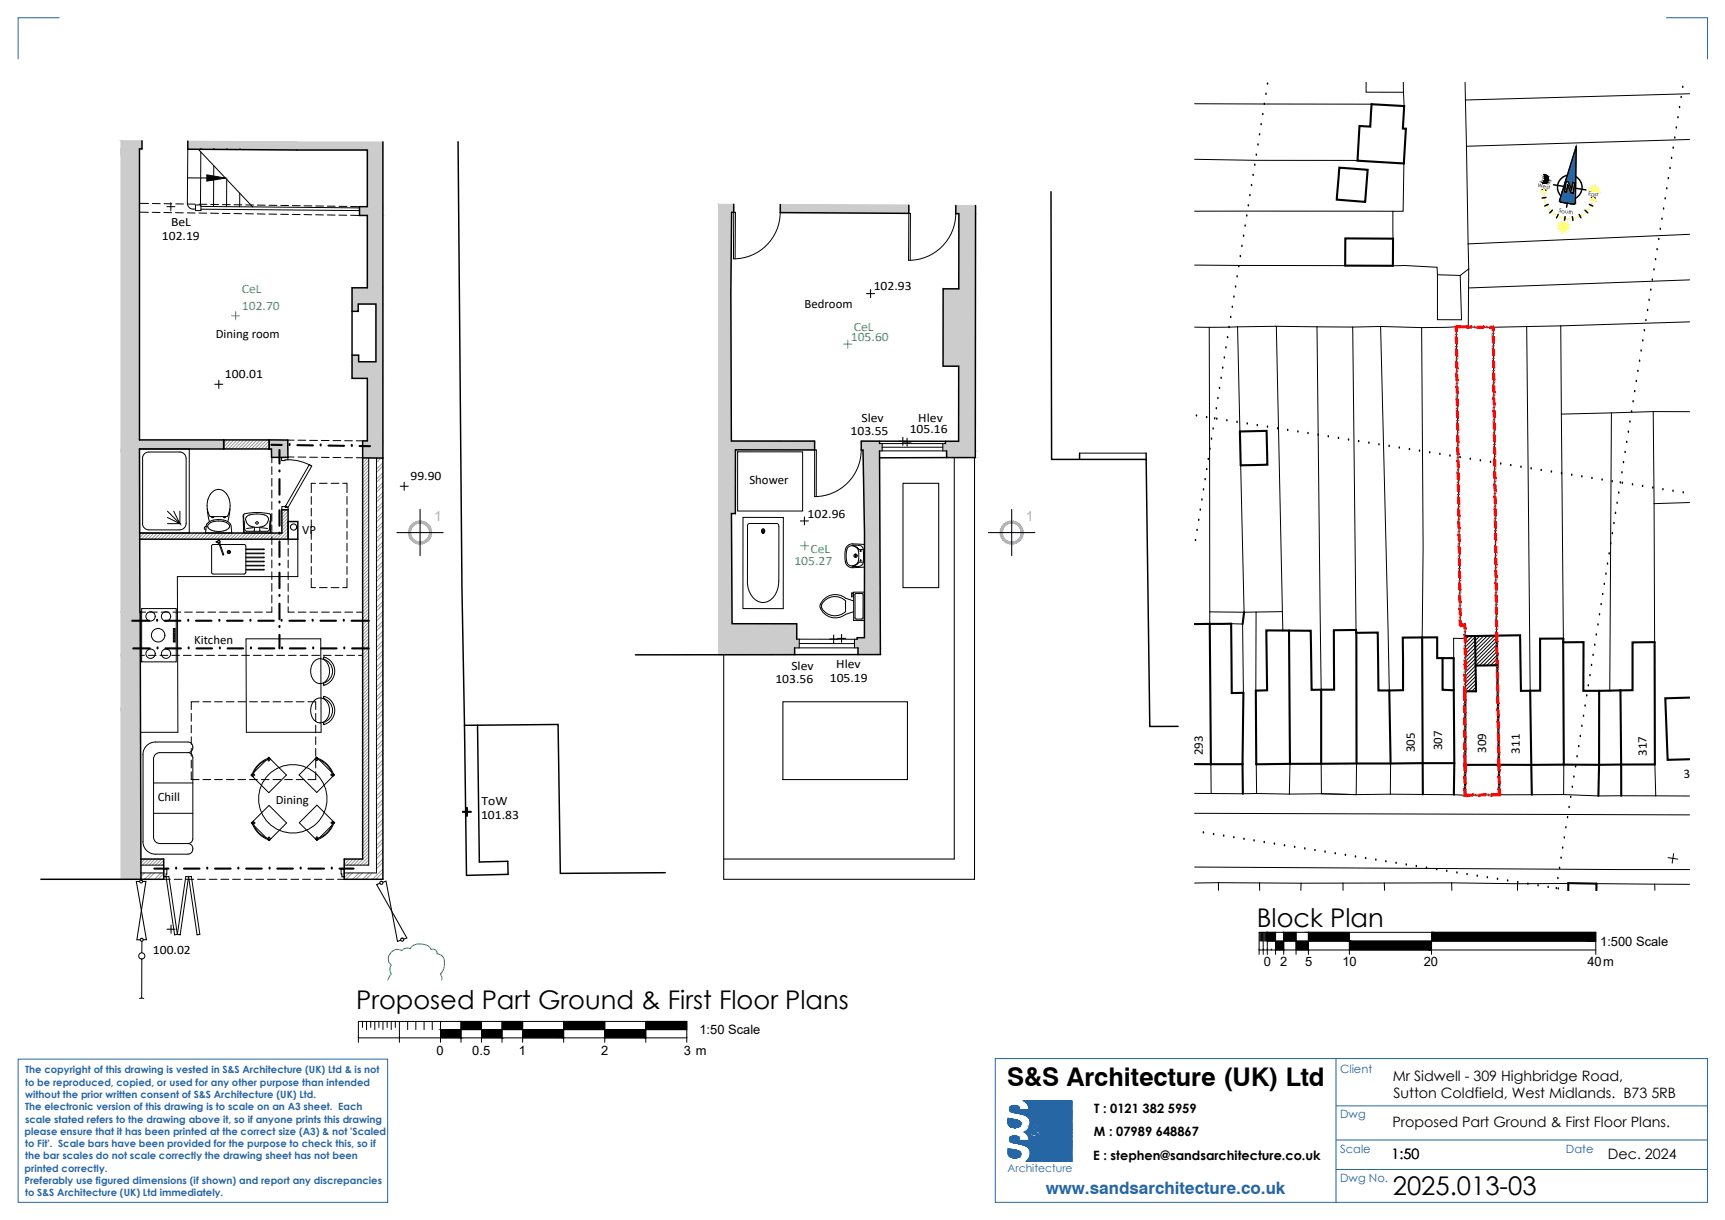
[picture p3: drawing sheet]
<svg xmlns="http://www.w3.org/2000/svg" width="420mm" height="297mm" viewBox="0 0 420 297" stroke-linecap="round" stroke-linejoin="round" font-family="sans-serif">
<defs><g id="words">
<g font-size="6.3">
<text x="306.1" y="225.7">Block Plan</text>
<text x="86.7" y="245.8">Proposed Part Ground &amp; First Floor Plans</text>
<text x="245.3" y="264.4">S&amp;S Architecture (UK) Ltd</text>
<text x="339.2" y="290.9">2025.013-03</text>
</g>
<text font-size="4.2" fill="#2766a5" x="254.7" y="290.7">www.sandsarchitecture.co.uk</text>
<g font-size="3.5">
<text x="339.2" y="263.2">Mr Sidwell - 309 Highbridge Road,</text>
<text x="339.4" y="267.4">Sutton Coldfield, West Midlands. B73 5RB</text>
<text x="339.1" y="274.4">Proposed Part Ground &amp; First Floor Plans.</text>
<text x="338.9" y="282.1">1:50</text>
<text x="391.6" y="282.1">Dec. 2024</text>
</g>
<g font-size="3.4" fill="#b2b2b2">
<text x="105.7" y="126.8">1</text>
<text x="249.9" y="126.8">1</text>
</g>
<g font-size="3.2">
<text x="293" y="183.8" transform="rotate(-90 293 183.8)">293</text>
<text x="344.6" y="183.2" transform="rotate(-90 344.6 183.2)">305</text>
<text x="351.3" y="182.7" transform="rotate(-90 351.3 182.7)">307</text>
<text x="362" y="183.2" transform="rotate(-90 362 183.2)">309</text>
<text x="370.2" y="183.5" transform="rotate(-90 370.2 183.5)">311</text>
<text x="401.1" y="184" transform="rotate(-90 401.1 184)">317</text>
<text x="410.1" y="189.3" transform="rotate(-2 410.1 189.3)">323 to 32</text>
</g>
<g font-size="3.1">
<text x="39.4" y="58.3">102.19</text>
<text x="41.7" y="55.1">BeL</text>
<text x="212.8" y="70.7">102.93</text>
<text x="196" y="75">Bedroom</text>
<text x="52.6" y="82.2">Dining room</text>
<text x="54.8" y="92.1">100.01</text>
<text x="207.2" y="105.9">103.55</text>
<text x="209.8" y="102.8">Slev</text>
<text x="221.6" y="105.5">105.16</text>
<text x="223.7" y="102.9">Hlev</text>
<text x="100" y="116.9">99.90</text>
<text x="182.5" y="117.8">Shower</text>
<text x="73.6" y="130.1">VP</text>
<text x="196.7" y="126.1">102.96</text>
<text x="47.3" y="156.9">Kitchen</text>
<text x="188.8" y="166.2">103.56</text>
<text x="192.8" y="163.1">Slev</text>
<text x="202.1" y="166">105.19</text>
<text x="203.7" y="162.7">Hlev</text>
<text x="38.4" y="194.9">Chill</text>
<text x="67.2" y="195.7">Dining</text>
<text x="117.3" y="196.1">ToW</text>
<text x="117.2" y="199.5">101.83</text>
<text x="37.2" y="232.2">100.02</text>
<text x="389.8" y="230.4">1:500 Scale</text>
<text x="307.8" y="235.1">0</text>
<text x="311.8" y="235.1">2</text>
<text x="317.9" y="235.1">5</text>
<text x="327" y="235.1">10</text>
<text x="346.8" y="235.1">20</text>
<text x="386.6" y="235.1">40m</text>
<text x="170.4" y="251.7">1:50 Scale</text>
<text x="106.3" y="256.9">0</text>
<text x="115" y="256.9">0.5</text>
<text x="126.4" y="256.9">1</text>
<text x="146.4" y="256.9">2</text>
<text x="166.6" y="256.9">3 m</text>
<text x="266.5" y="271">T : 0121 382 5959</text>
<text x="266.4" y="276.7">M : 07989 648867</text>
<text x="266.3" y="282.5">E : stephen@sandsarchitecture.co.uk</text>
</g>
<g font-size="3.1" fill="#4ec327">
<text x="58.9" y="71.4">CeL</text>
<text x="58.9" y="75.4">102.70</text>
<text x="207.2" y="83">105.60</text>
<text x="208" y="80.6">CeL</text>
<text x="193.5" y="137.5">105.27</text>
<text x="197.4" y="134.6">CeL</text>
</g>
<g font-size="2.8" fill="#2766a5">
<text x="326.4" y="261.2">Client</text>
<text x="326.4" y="272.2">Dwg</text>
<text x="326.4" y="280.7">Scale</text>
<text x="381.4" y="280.7">Date</text>
<text x="326.4" y="287.7">Dwg No.</text>
</g>
<text font-size="2.6" fill="#2766a5" x="245.4" y="285.3">Architecture</text>
<g font-size="2.4" fill="#2766a5">
<text x="6.1" y="261.4">The copyright of this drawing is vested in S&amp;S Architecture (UK) Ltd &amp; is not</text>
<text x="6.1" y="264.3">to be reproduced, copied, or used for any other purpose than intended</text>
<text x="6.1" y="267.3">without the prior written consent of S&amp;S Architecture (UK) Ltd.</text>
<text x="6.1" y="273.3">scale stated refers to the drawing above it, so if anyone prints this drawing</text>
<text x="6.1" y="270.3">The electronic version of this drawing is to scale on an A3 sheet. Each</text>
<text x="6" y="276.3">please ensure that it has been printed at the correct size (A3) &amp; not 'Scaled</text>
<text x="6.1" y="279.3">to Fit'. Scale bars have been provided for the purpose to check this, so if</text>
<text x="6" y="285.3">printed correctly.</text>
<text x="6.1" y="282.3">the bar scales do not scale correctly the drawing sheet has not been</text>
<text x="5.9" y="288.3">Preferably use figured dimensions (if shown) and report any discrepancies</text>
<text x="6.1" y="291.3">to S&amp;S Architecture (UK) Ltd immediately.</text>
</g>
<g font-size="1.3">
<text x="374.5" y="45.6" transform="rotate(9 374.5 45.6)">West</text>
<text x="386.8" y="47.5" transform="rotate(9 386.8 47.5)">East</text>
<text x="379.6" y="51.7" transform="rotate(9 379.6 51.7)">South</text>
</g>
</g></defs>
<!-- layer: HATCH -->
<g fill="#ccc" stroke="#ccc" stroke-width=".24">
<path d="M45.7 34.4l26.6 .2h-26.6z"/>
<path d="M34 36.2h.6z"/>
<path d="M65.6 107.1h1.2z"/>
<path d="M88.3 107.3l1.2 .1z"/>
<path d="M65.6 109.3h.5z"/>
<path d="M88.3 107.4h5v4.1z"/>
<path d="M190.1 49.8l31.3 .2h-31.3z"/>
<path d="M232.8 50h4.8z"/>
<path d="M178.2 51.7h.5z"/>
<path d="M190.1 50h31.3v1.8z"/>
<path d="M232.8 52h4.8z"/>
<path d="M229.7 70.3h3.8z"/>
<path d="M229.7 89.2h7.9z"/>
<path d="M209.8 107.4h4.4z"/>
<path d="M230.3 107.4h3.2z"/>
<path d="M229.6 108h.7z"/>
<path d="M179.1 109.5h19.3z"/>
<path d="M209.8 109.6h5.1z"/>
<path d="M214.2 109.8h.7z"/>
<path d="M229.6 109.8h8z"/>
<path d="M208.8 155.3h1.7z"/>
<path d="M208.1 155.6h.7z"/>
<path d="M209 157.7h5.4v1.7z"/>
<path d="M175 157.7h18.5v1.7z"/>
<path d="M29.5 34.3l5.1 1.9v-1.9zM29.5 34.3l5.1 1.9h-5.1z"/>
<path d="M45.7 34.6l47.6 1.7v-1.7zM45.7 34.6l47.6 1.7h-47.6z"/>
<path d="M45.7 36.3l47.6 .2v-.2zM45.7 36.3l47.6 .2z"/>
<path d="M89.5 36.5l3.8 13.8v-13.8zM89.5 36.5l3.8 13.8h-3.8z"/>
<path d="M87.6 50.3l5.7 2.2v-2.2zM87.6 50.3l5.7 2.2h-5.7z"/>
<path d="M89.5 52.5l3.8 17.6v-17.6zM89.5 52.5l3.8 17.6h-3.8z"/>
<path d="M85.7 70.1l7.6 3.9v-3.9zM85.7 70.1l7.6 3.9h-7.6z"/>
<path d="M85.7 74l1.5 1.8v-1.8zM85.7 74l1.5 1.8h-1.5z"/>
<path d="M91.6 74l1.7 14.1v-14.1zM91.6 74l1.7 14.1h-1.7z"/>
<path d="M85.7 86.5l1.7 1.6v-1.6zM85.7 86.5l1.7 1.6h-1.7z"/>
<path d="M85.7 88.1l7.6 4v-4zM85.7 88.1l7.6 4h-7.6z"/>
<path d="M29.5 36.2l4.5 70.9v-70.9zM29.5 36.2l4.5 70.9h-4.5z"/>
<path d="M29.5 107.1h25zM29.5 107.1h25z"/>
<path d="M65.6 107.1l4.5 .1zM65.6 107.1l4.5 .1z"/>
<path d="M89.5 92.1l3.8 15.2v-15.2zM89.5 92.1l3.8 15.2h-3.8z"/>
<path d="M89.5 107.3l3.8 .1zM89.5 107.3l3.8 .1z"/>
<path d="M65.6 107.2l4.5 2.1v-2.1zM65.6 107.2l4.5 2.1h-4.5z"/>
<path d="M29.5 107.1l25 2.2v-2.2zM29.5 107.1l25 2.2h-25z"/>
<path d="M66.1 109.3l4 2.1v-2.1zM66.1 109.3l4 2.1h-4z"/>
<path d="M88.3 107.4v4.1h5zM88.3 111.5h5z"/>
<path d="M29.5 109.3l4.6 39.7-.1-39.7zM29.5 109.3l4.6 39.7h-4.6z"/>
<path d="M29.5 149l4.7 10.6-.1-10.6zM29.5 149l4.7 10.6h-4.7z"/>
<path d="M29.5 159.6l4.7 12.6v-12.6zM29.5 159.6l4.7 12.6h-4.7z"/>
<path d="M29.5 172.2l4.8 41.9-.1-41.9zM29.5 172.2l4.8 41.9h-4.8z"/>
<path d="M175 49.7l3.7 2v-2zM175 49.7l3.7 2h-3.7z"/>
<path d="M190.1 50v1.8h31.3zM190.1 51.8h31.3v.2z"/>
<path d="M232.8 50l4.8 2v-2zM232.8 50l4.8 2h-4.8zM232.8 52h4.8z"/>
<path d="M233.6 52l4 18.3v-18.3zM233.6 52l4 18.3h-4.1zM233.5 70.3h4.1zM233.5 70.3h4.1z"/>
<path d="M175 51.7l3 19.4 .2-19.4zM175 51.7l3 19.4h-3z"/>
<path d="M229.7 70.3l7.9 18.9v-18.9zM229.7 70.3l7.9 18.9h-7.9zM229.7 89.2h7.9z"/>
<path d="M175 71.1l3.1 36.3-.1-36.3zM175 71.1l3.1 36.3h-3.1z"/>
<path d="M175 107.4h23.4zM175 107.4h23.4z"/>
<path d="M233.5 89.2l4.1 18.2v-18.2zM233.5 89.2l4.1 18.2h-4.1zM233.5 107.4h4.1zM233.5 107.4h4.1z"/>
<path d="M209.8 107.4l4.4 .6v-.6zM209.8 107.4l4.4 .6h-4.4z"/>
<path d="M209.8 108h5.1zM209.8 108h5.1z"/>
<path d="M230.3 107.4l7.3 .6v-.6zM230.3 107.4l7.3 .6h-7.3zM230.3 108h7.3zM230.3 108h7.3z"/>
<path d="M175 107.4l23.4 2.1v-2.1zM175 107.4l23.4 2.1h-23.4z"/>
<path d="M175 109.5h4.1zM175 109.5h4.1z"/>
<path d="M209.8 108l5.1 1.6v-1.6zM209.8 108l5.1 1.6h-5.1zM209.8 109.6h5.1z"/>
<path d="M210.2 109.6l4.7 .2v-.2zM210.2 109.6l4.7 .2h-4.7z"/>
<path d="M229.6 108l8 1.8v-1.8zM229.6 108l8 1.8h-8zM229.6 109.8h8z"/>
<path d="M230.6 109.8l7 1.6v-1.6zM230.6 109.8l7 1.6h-7z"/>
<path d="M175 109.5l4.1 15.5v-15.5zM175 109.5l4.1 15.5h-4.1z"/>
<path d="M175 125h3.2zM175 125h4.1z"/>
<path d="M210.2 109.8l4.1 19.9-.1-19.9zM210.2 109.8l4.1 19.9h-3.7z"/>
<path d="M175 125l3.3 26.9-.1-26.9zM175 125l3.3 26.9h-3.3z"/>
<path d="M175 151.9h19.1zM175 151.9h19.1z"/>
<path d="M210.6 129.7l3.8 25.6-.1-25.6zM210.6 129.7l3.8 25.6h-3.9z"/>
<path d="M175 151.9l19.1 3.7v-3.7zM175 151.9l19.1 3.7h-19.1z"/>
<path d="M175 155.6h19.7zM175 155.6h19.7z"/>
<path d="M208.8 155.3l5.6 .3v-.3zM208.8 155.3l5.6 .3h-5.6z"/>
<path d="M208.1 155.6l6.3 2.1v-2.1zM208.1 155.6l6.3 2.1h-6.3z"/>
<path d="M175 155.6l19.7 2.1v-2.1zM175 155.6l19.7 2.1h-19.7z"/>
<path d="M209 159.4h5.4zM209 157.7l5.4 1.7h-5.4z"/>
<path d="M175 157.7v1.7h18.5zM175 159.4h18.5z"/>
</g>
<!-- layer: TEXT -->
<path d="M50.4 42.6l4.5 .8-4.5 .7z" fill="#000" stroke="#000" stroke-width=".24"/>
<path d="M45.7 43.3h4.7" fill="none" stroke="#000" stroke-width=".25"/>
<!-- layer: _TITLEBLOCK -->
<g fill="#b2b2b2" stroke="#b2b2b2" stroke-width=".24">
<path d="M104.6 130.1l.5-.4-.1 .4zM104.6 129.7v.4l.5-.4zM105 129.2l.1 .5h-.5zM104.6 129.3v.4l.4-.5zM104.9 128.7l.1 .5-.4 .1zM104.5 128.9l.1 .4 .3-.6zM104.7 128.3l.2 .4-.4 .2zM104.3 128.5l.2 .4 .2-.6zM104.4 127.9l.3 .4-.4 .2zM104.1 128.2l.2 .3 .1-.6zM104.1 127.5l.3 .4-.3 .3zM104.1 127.5l-.3 .4 .3 .3zM103.7 127.3l.4 .2-.3 .4zM103.7 127.3l-.2 .3 .3 .3zM103.3 127.1l.4 .2-.2 .3zM103.3 127.1l-.2 .4 .4 .1zM102.8 126.9l.5 .2-.2 .4zM102.8 126.9l-.1 .5 .4 .1zM102.3 126.9h.5l-.1 .5zM102.3 126.9v.4l.4 .1zM101.8 126.9h.5v.4zM101.8 126.9l.1 .5 .4-.1zM101.4 127.1l.4-.2 .1 .5zM101.4 127.1l.1 .4 .4-.1zM100.9 127.3l.5-.2 .1 .4zM100.9 127.3l.3 .3 .3-.1zM100.5 127.5l.4-.2 .3 .3zM100.5 127.5l.3 .4 .4-.3zM100.5 127.5l.3 .4h-.6zM100.2 127.9l.3 .3 .3-.3zM100.2 127.9l.3 .3-.6 .1zM99.9 128.3l.4 .2 .2-.3zM99.9 128.3l.4 .2-.6 .2zM99.7 128.7l.4 .2 .2-.4zM99.7 128.7l.4 .2-.5 .3zM99.6 129.2l.4 .1 .1-.4zM99.6 129.2l.4 .1-.5 .4zM99.5 129.7h.5v-.4zM99.5 129.7h.5l-.4 .4zM100 129.7l-.4 .4h.4zM99.6 130.1h.4l-.3 .5zM100 130.1l-.3 .5 .4-.1zM99.7 130.6l.4-.1-.2 .5zM100.1 130.5l-.2 .5 .4-.2zM99.9 131l.4-.2-.1 .7zM100.3 130.8l-.1 .7 .3-.3zM100.2 131.5l.3-.3v.6zM100.5 131.2v.6l.3-.3zM100.8 131.5l.1 .6-.4-.3zM100.8 131.5l.1 .6 .3-.4zM101.2 131.7l.2 .6-.5-.2zM101.2 131.7l.2 .6 .1-.4zM101.5 131.9l.3 .5-.4-.1zM101.5 131.9l.3 .5 .1-.4zM101.9 132l.4 .4h-.5zM101.9 132l.4 .4v-.4zM102.3 132l.5 .4h-.5zM102.3 132l.5 .4-.1-.4zM102.7 132l.6 .3-.5 .1zM102.7 132l.6 .3-.2-.4zM103.1 131.9l.6 .2-.4 .2zM103.1 131.9l.6 .2-.2-.4zM103.5 131.7l.6 .1-.4 .3zM103.5 131.7l.6 .1-.3-.3zM103.8 131.5h.6l-.3 .3zM103.8 131.5h.6l-.3-.3zM104.1 131.2l.6-.2-.3 .5zM104.3 130.8l-.2 .4 .6-.2zM104.3 130.8l.6-.2-.2 .4zM104.5 130.5l-.2 .3 .6-.2zM104.5 130.5l.5-.4-.1 .5zM104.6 130.1l-.1 .4 .5-.4z"/>
<path d="M248.7 130.1l.5-.4v.4zM248.8 129.7l-.1 .4 .5-.4zM249.2 129.2v.5h-.4zM248.7 129.3l.1 .4 .4-.5zM249 128.7l.2 .5-.5 .1zM248.6 128.9l.1 .4 .3-.6zM248.8 128.3l.2 .4-.4 .2zM248.4 128.5l.2 .4 .2-.6zM248.5 127.9l.3 .4-.4 .2zM248.2 128.2l.2 .3 .1-.6zM248.2 127.5l.3 .4-.3 .3zM248.2 127.5l-.3 .4 .3 .3zM247.8 127.3l.4 .2-.3 .4zM247.8 127.3l-.2 .3 .3 .3zM247.4 127.1l.4 .2-.2 .3zM247.4 127.1l-.2 .4 .4 .1zM246.9 126.9l.5 .2-.2 .4zM246.9 126.9l-.1 .5 .4 .1zM246.4 126.9h.5l-.1 .5zM246.4 126.9v.4l.4 .1zM245.9 126.9h.5v.4zM245.9 126.9l.1 .5 .4-.1zM245.5 127.1l.4-.2 .1 .5zM245.5 127.1l.1 .4 .4-.1zM245 127.3l.5-.2 .1 .4zM245 127.3l.3 .3 .3-.1zM244.6 127.5l.4-.2 .3 .3zM244.6 127.5l.3 .4 .4-.3zM244.6 127.5l.3 .4h-.6zM244.3 127.9l.3 .3 .3-.3zM244.3 127.9l.3 .3-.6 .1zM244 128.3l.4 .2 .2-.3zM244 128.3l.4 .2-.6 .2zM243.8 128.7l.4 .2 .2-.4zM243.8 128.7l.4 .2-.5 .3zM243.7 129.2l.4 .1 .1-.4zM243.7 129.2l.4 .1-.5 .4zM243.6 129.7h.5v-.4zM243.6 129.7h.5l-.4 .4zM244.1 129.7l-.4 .4h.4zM243.7 130.1h.4l-.3 .5zM244.1 130.1l-.3 .5 .4-.1zM243.8 130.6l.4-.1-.2 .5zM244.2 130.5l-.2 .5 .4-.2zM244 131l.4-.2-.1 .7zM244.4 130.8l-.1 .7 .3-.3zM244.3 131.5l.3-.3v.6zM244.6 131.2v.6l.3-.3zM244.9 131.5l.1 .6-.4-.3zM244.9 131.5l.1 .6 .3-.4zM245.3 131.7l.2 .6-.5-.2zM245.3 131.7l.2 .6 .1-.4zM245.6 131.9l.3 .5-.4-.1zM245.6 131.9l.3 .5 .1-.4zM246 132l.4 .4h-.5zM246 132l.4 .4v-.4zM246.4 132l.5 .4h-.5zM246.4 132l.5 .4-.1-.4zM246.8 132l.6 .3-.5 .1zM246.8 132l.6 .3-.2-.4zM247.2 131.9l.6 .2-.4 .2zM247.2 131.9l.6 .2-.2-.4zM247.6 131.7l.6 .1-.4 .3zM247.6 131.7l.6 .1-.3-.3zM247.9 131.5h.6l-.3 .3zM248.2 131.2l-.3 .3h.6zM248.2 131.2l.6-.2-.3 .5zM248.4 130.8l-.2 .4 .6-.2zM248.4 130.8l.6-.2-.2 .4zM248.6 130.5l-.2 .3 .6-.2zM248.6 130.5l.6-.4-.2 .5zM248.7 130.1l-.1 .4 .6-.4z"/>
</g>
<path d="M96.7 129.7h11.3M102.3 124v11.3M240.8 129.7h11.3M246.4 124v11.3" fill="none" stroke="#000" stroke-width=".25"/>
<!-- layer: WALL -->
<g fill="none" stroke="#000" stroke-width=".36">
<path d="M34.6 34.3v1.9h-.6v70.9h20.5v2.2h-20.5l.3 104.8M45.7 34.4v1.9l43.8 .2v13.8h-1.9v2.2h1.9v17.6h-3.8v22h3.8v15.3l-1.2-.1v101.9h-4.5v4.9h9.5v-102.6M93.3 34.6v76.9h-5M178.7 49.7v2h-.5l-.2 19.4 .1 36.3h20.3v2.1h-19.3v15.5h-.9l.1 26.9h15.8v3.7M190.1 49.8v2l31.3 .2v-2M232.8 50v2h.8l-.1 18.3h-3.8v18.9h3.8v18.2h-23.7v2.2h.4l.4 20.1-.1 25.6h-1.7v.3M237.6 50v61.4h-7v-1.6M85.7 75.8h1.5v-1.8h4.4v14.1h-4.2v-1.6h-1.7M54.5 107.1h11.1v2.2h-11.1zM65.6 107.1l4.5 .1v4.2h-4v-2.1h-.5zM214.2 109.8l.2 49.6h-59.6M214.2 107.4v.6"/>
<path d="M230.3 107.4v.6M230.6 111.4l-16.4 .1M34 129.8h34.7l-.1-5.7h1.6v7.2M34 131.3h36.2M70.2 127h2.3v4.3h-2.3zM193.5 157.7v1.7M209 157.7v1.7M116.3 176.6l.5 33.3 6.9-.2 .1 3.2-10.2 .2-.5-36.5M34.3 209.2h5.6v4.9h-30"/>
</g>
<!-- layer: Hatching_Blockwork -->
<g fill="none" stroke="#999" stroke-width=".24">
<path d="M54.6 107.1l-.1 .1M55.4 107.1l-.9 .9M56.2 107.1l-1.7 1.7M57 107.1l-2.2 2.2M57.8 107.1l-2.2 2.2M58.6 107.1l-2.2 2.2M59.4 107.1l-2.2 2.2M60.2 107.1l-2.2 2.2M61 107.1l-2.2 2.2M61.8 107.1l-2.2 2.2M62.6 107.1l-2.2 2.2M63.4 107.1l-2.2 2.2"/>
<path d="M64.2 107.1l-2.2 2.2M65 107.1l-2.2 2.2M65.6 107.4l-2 1.9M65.6 108.2l-1.1 1.1M65.6 109l-.3 .3M88.8 111.5l-.5 .5M89.6 111.5l-1.3 1.3M89.8 112.1l-1.5 1.5M89.8 112.9l-1.5 1.5M89.8 113.7l-1.5 1.5M89.8 114.5l-1.5 1.5M89.8 115.3l-1.5 1.5"/>
<path d="M89.8 116.1l-1.5 1.5M89.8 116.9l-1.5 1.5M89.8 117.7l-1.5 1.5M89.8 118.5l-1.5 1.5M89.8 119.3l-1.5 1.5M92 111.5l-.3 .3M92.8 111.5l-1.1 1.1M93.3 112.7l-1.6 1.5M93.3 113.5l-1.6 1.5M93.3 115.1l-1.6 1.5M93.3 115.9l-1.6 1.5M93.3 117.5l-1.6 1.5"/>
<path d="M93.3 119.9l-1.6 1.5M93.3 118.3l-1.6 1.6M34.3 129.8l-.3 .3M35.1 129.8l-1.1 1.1M35.9 129.8l-1.5 1.5M36.7 129.8l-1.5 1.5M37.5 129.8l-1.5 1.5M38.4 129.8l-1.6 1.5M39.2 129.8l-1.6 1.5M40 129.8l-1.6 1.5M40.8 129.8l-1.6 1.5M41.6 129.8l-1.6 1.5"/>
<path d="M42.4 129.8l-1.5 1.5M43.2 129.8l-1.5 1.5M44 129.8l-1.5 1.5M44.8 129.8l-1.5 1.5M45.6 129.8l-1.5 1.5M46.4 129.8l-1.5 1.5M47.2 129.8l-1.5 1.5M48 129.8l-1.5 1.5M48.8 129.8l-1.5 1.5M49.6 129.8l-1.5 1.5M50.4 129.8l-1.5 1.5M51.2 129.8l-1.5 1.5"/>
<path d="M52 129.8l-1.5 1.5M52.8 129.8l-1.5 1.5M53.6 129.8l-1.5 1.5M54.4 129.8l-1.5 1.5M55.2 129.8l-1.5 1.5M56 129.8l-1.5 1.5M56.8 129.8l-1.5 1.5M57.6 129.8l-1.5 1.5M58.4 129.8l-1.5 1.5M59.2 129.8l-1.5 1.5M60 129.8l-1.5 1.5M60.9 129.8l-1.5 1.5"/>
<path d="M61.7 129.8l-1.5 1.5M62.5 129.8l-1.5 1.5M63.3 129.8l-1.5 1.5M64.1 129.8l-1.5 1.5M64.9 129.8l-1.5 1.5M65.7 129.8l-1.5 1.5M66.5 129.8l-1.5 1.5M67.3 129.8l-1.5 1.5M68.1 129.8l-1.5 1.5M68.1 129.8h.1M68.9 124.1l-.3 .3M69.7 124.1l-1 1.1"/>
<path d="M70.2 124.5l-1.5 1.5M70.2 125.3l-1.5 1.5M70.2 126.1l-1.5 1.5M70.2 126.9l-1.5 1.5M70.2 127.7l-1.5 1.5M70.2 128.5l-2.8 2.8M70.2 129.3l-2 2M70.2 130.1l-1.2 1.2M70.2 130.9l-.4 .4M89.8 120.1l-1.5 1.5M89.8 120.9l-1.5 1.5M89.8 121.7l-1.5 1.5"/>
<path d="M89.8 122.5l-1.5 1.5M89.8 123.3l-1.5 1.5M89.8 124.1l-1.5 1.5M89.8 125l-1.5 1.4M89.8 125.8l-1.5 1.4M89.8 126.6l-1.5 1.4M89.8 127.4l-1.5 1.4M89.8 128.2l-1.5 1.5M89.8 129l-1.5 1.5M89.8 129.8l-1.5 1.5M89.8 130.6l-1.5 1.5M89.8 131.4l-1.5 1.5"/>
<path d="M89.8 132.2l-1.5 1.5M89.8 133l-1.5 1.5M89.8 133.8l-1.5 1.5M89.8 134.6l-1.5 1.5M89.8 135.4l-1.5 1.5M89.8 136.2l-1.5 1.5M89.8 137l-1.5 1.5M89.8 137.8l-1.5 1.5M89.8 138.6l-1.5 1.5M89.8 139.4l-1.5 1.5M93.3 122.3l-1.6 1.6M93.3 124.7l-1.6 1.6"/>
<path d="M93.3 127.1l-1.6 1.6M93.3 129.5l-1.6 1.6M93.3 132l-1.6 1.5M93.3 134.4l-1.6 1.5M93.3 136.8l-1.6 1.5M93.3 139.2l-1.6 1.5M93.3 120.7l-1.6 1.5M93.3 123.1l-1.6 1.6M93.3 125.5l-1.6 1.6M93.3 127.9l-1.6 1.6M93.3 130.4l-1.6 1.5M93.3 132.8l-1.6 1.5"/>
<path d="M93.3 135.2l-1.6 1.5M93.3 137.6l-1.6 1.5M89.8 149.9l-1.5 1.4M89.8 150.7l-1.5 1.5M89.8 157.1l-1.5 1.5M89.8 140.2l-1.5 1.5M89.8 141l-1.5 1.5M89.8 141.8l-1.5 1.5M89.8 142.6l-1.5 1.5M89.8 143.5l-1.5 1.4M89.8 144.3l-1.5 1.4M89.8 145.1l-1.5 1.4"/>
<path d="M89.8 145.9l-1.5 1.4M89.8 146.7l-1.5 1.5M89.8 147.5l-1.5 1.4M89.8 148.3l-1.5 1.4M89.8 149.1l-1.5 1.4M89.8 151.5l-1.5 1.5M89.8 152.3l-1.5 1.5M89.8 153.1l-1.5 1.5M89.8 153.9l-1.5 1.5M89.8 154.7l-1.5 1.5M89.8 155.5l-1.5 1.5M89.8 156.3l-1.5 1.5"/>
<path d="M89.8 157.9l-1.5 1.5M89.8 158.7l-1.5 1.5M89.8 159.5l-1.5 1.5M93.3 149.7l-1.6 1.5M93.3 151.3l-1.6 1.5M93.3 156.9l-1.6 1.5M93.3 158.5l-1.6 1.5M93.3 141.6l-1.6 1.6M93.3 144l-1.6 1.6M93.3 146.4l-1.6 1.6M93.3 148.9l-1.6 1.5M93.3 153.7l-1.6 1.5"/>
<path d="M93.3 156.1l-1.6 1.5M93.3 140l-1.6 1.5M93.3 142.4l-1.6 1.6M93.3 144.8l-1.6 1.6M93.3 147.2l-1.6 1.6M93.3 152.1l-1.6 1.5M93.3 154.5l-1.6 1.5M93.3 159.3l-1.6 1.6M89.8 160.3l-1.5 1.5M89.8 161.1l-1.5 1.5M89.8 161.9l-1.5 1.5M89.8 162.7l-1.5 1.5"/>
<path d="M89.8 163.5l-1.5 1.5M89.8 164.3l-1.5 1.5M89.8 165.1l-1.5 1.5M89.8 166l-1.5 1.4M89.8 166.8l-1.5 1.4M89.8 167.6l-1.5 1.4M89.8 168.4l-1.5 1.4M89.8 169.2l-1.5 1.5M89.8 170l-1.5 1.5M89.8 170.8l-1.5 1.5M89.8 171.6l-1.5 1.5M89.8 172.4l-1.5 1.5"/>
<path d="M89.8 173.2l-1.5 1.5M89.8 174l-1.5 1.5M89.8 174.8l-1.5 1.5M89.8 175.6l-1.5 1.5M89.8 176.4l-1.5 1.5M89.8 177.2l-1.5 1.5M89.8 178l-1.5 1.5M89.8 178.8l-1.5 1.5M89.8 179.6l-1.5 1.5M93.3 160.9l-1.6 1.6M93.3 161.7l-1.6 1.6M93.3 163.3l-1.6 1.6"/>
<path d="M93.3 164.1l-1.6 1.6M93.3 165.7l-1.6 1.6M93.3 166.5l-1.6 1.6M93.3 168.1l-1.6 1.6M93.3 168.9l-1.6 1.6M93.3 170.5l-1.6 1.6M93.3 171.4l-1.6 1.5M93.3 173l-1.6 1.5M93.3 173.8l-1.6 1.5M93.3 175.4l-1.6 1.5M93.3 176.2l-1.6 1.5M93.3 177.8l-1.6 1.6"/>
<path d="M93.3 178.6l-1.6 1.6M89.8 180.4l-1.5 1.5M89.8 181.2l-1.5 1.5M89.8 182l-1.5 1.5M89.8 182.8l-1.5 1.5M89.8 183.6l-1.5 1.5M89.8 184.5l-1.5 1.4M89.8 185.3l-1.5 1.4M89.8 186.1l-1.5 1.4M89.8 186.9l-1.5 1.4M89.8 187.7l-1.5 1.5M89.8 188.5l-1.5 1.5"/>
<path d="M89.8 189.3l-1.5 1.5M89.8 190.1l-1.5 1.5M89.8 190.9l-1.5 1.5M89.8 191.7l-1.5 1.5M89.8 192.5l-1.5 1.5M89.8 193.3l-1.5 1.5M89.8 194.1l-1.5 1.5M89.8 194.9l-1.5 1.5M89.8 195.7l-1.5 1.5M89.8 196.5l-1.5 1.5M89.8 197.3l-1.5 1.5M89.8 198.1l-1.5 1.5"/>
<path d="M89.8 198.9l-1.5 1.5M89.8 199.7l-1.5 1.5M93.3 180.2l-1.6 1.6M93.3 181l-1.6 1.6M93.3 182.6l-1.6 1.6M93.3 185l-1.6 1.6M93.3 187.4l-1.6 1.6M93.3 189.9l-1.6 1.5M93.3 192.3l-1.6 1.5M93.3 194.7l-1.6 1.5M93.3 197.1l-1.6 1.5M93.3 199.5l-1.6 1.5"/>
<path d="M93.3 183.4l-1.6 1.6M93.3 185.8l-1.6 1.6M93.3 188.2l-1.6 1.6M93.3 190.7l-1.6 1.5M93.3 193.1l-1.6 1.5M93.3 195.5l-1.6 1.5M93.3 197.9l-1.6 1.5M34.4 212.5l-.1 .1M34.5 209.2l-.2 .2M35.2 212.5l-.9 .9M35.3 209.2l-1 1M36.2 209.2l-1.5 1.4"/>
<path d="M36.8 212.5l-1.6 1.6M37 209.2l-1.5 1.4M37.6 212.5l-1.6 1.6M37.8 209.2l-1.5 1.4M38.6 209.2l-1.5 1.4M39.2 212.5l-1.5 1.6M39.4 209.2l-1.5 1.4M39.9 209.5l-1.2 1.1M39.9 210.3l-.4 .3M39.9 212.7l-1.4 1.4M84.4 209.2l-.6 .5M85 212.5l-1.2 1.2"/>
<path d="M85.2 209.2l-1.4 1.3M85.9 212.5l-1.6 1.6M86 209.2l-1.5 1.4M86.8 209.2l-1.5 1.4M87.5 212.5l-1.6 1.6M87.6 209.2l-1.5 1.4M88.3 212.5l-1.6 1.6M89.8 200.5l-1.5 1.5M89.8 201.3l-1.5 1.5M89.8 202.1l-1.5 1.5M89.8 203l-1.5 1.4M89.8 203.8l-1.5 1.4"/>
<path d="M89.8 204.6l-1.5 1.4M89.8 205.4l-1.5 1.4M89.8 206.2l-1.5 1.5M89.8 207l-1.5 1.5M89.8 207.8l-2.9 2.8M89.8 208.6l-2.1 2M89.8 209.4l-1.3 1.2M89.8 210.2l-.5 .4M89.9 212.5l-1.6 1.6M90.7 212.5l-1.6 1.6M93.3 201.9l-1.6 1.6M93.3 204.3l-1.6 1.6"/>
<path d="M93.3 206.7l-1.6 1.6M93.3 209.2l-1.6 1.5M93.3 211.6l-2.6 2.5M93.3 214l-.2 .1M93.3 200.3l-1.6 1.6M93.3 202.7l-1.6 1.6M93.3 205.1l-1.6 1.6M93.3 207.5l-1.6 1.6M93.3 210l-1.6 1.5M93.3 212.4l-1.8 1.7"/>
</g>
<!-- layer: WORKTOP -->
<g fill="none" stroke="#000" stroke-width=".24">
<path d="M52.8 131.9h.2M52.8 132h.2M53.4 131.9l1 3.2-1.2-3.1M53.4 132.6h-1.5l-.3 .2v6.8l.3 .2 7.8-.1 .2-.3-.1-6.6-.3-.2h-5.9M55.5 134.4h.6M55.8 134.1v.6M59.9 137.6l4.4 .1-4.4 .1M59.9 136.6l4.4 .1-4.4 .1M59.9 135.6l4.4 .1-4.4 .1M59.9 133.7h4.4l-4.4 .1M59.9 138.6h4.4M59.9 134.7h4.4"/>
<path d="M64.3 138.6v.2h-4.4M64.3 134.6v.2h-4.4M72.5 131.3v9.1h-29.3l.1 37.9h-9.1M59.9 155.5h18.2l.1 22.8h-18.2z"/>
<circle cx="52.7" cy="131.9" r=".1"/>
<circle cx="53.3" cy="131.9" r=".35"/>
<circle cx="55.7" cy="134.4" r=".31"/>
<circle cx="55.7" cy="134.4" r=".39"/>
</g>
<!-- layer: GATE -->
<g fill="none" stroke="#000" stroke-width=".25">
<path d="M34 214.6h-.8l2.5 14.2h-.8M34.7 214.6h.8l-2.2 14.2h.8M92.5 215.1l-.8 .3 7.4 13-.8 .2M93.2 214.8l.8-.3 2.8 14.7 .8-.3"/>
<circle cx="34.4" cy="214.6" r=".37"/>
<circle cx="92.9" cy="214.9" r=".37"/>
<circle cx="34.5" cy="228.8" r=".36"/>
<circle cx="98" cy="228.8" r=".38"/>
</g>
<!-- layer: VENT_PIPE -->
<circle cx="71.5" cy="128.3" r=".76" fill="none" stroke="#000" stroke-width=".25"/>
<!-- layer: SKYLIGHT -->
<g fill="none" stroke="#000" stroke-width=".24">
<path d="M34 51.7h2.1M34 49.5h2.2M37.1 51.7h1.9M37.1 49.6h1.9M39.9 51.7l1.9 .1M40 49.6h1.8M42.8 51.8h1.9M42.8 49.6l1.9 .1M45.6 51.8l1.9 .1M45.6 49.7h1.9M48.5 51.9h1.9M48.5 49.7h1.9"/>
<path d="M51.3 51.9l1.9 .1M51.3 49.8h1.9M54.1 52h1.9M54.2 49.8h1.9M57 52h1.9M57 49.9h1.9M59.8 52l1.9 .1M59.9 49.9h1.8M62.7 52.1h1.9M62.7 49.9l1.9 .1M65.5 52.1l1.9 .1M65.5 50h1.9"/>
<path d="M68.3 52.2h2M68.4 50h1.9M71.2 52.2h1.9M71.2 50.1h1.9M74 52.2l1.9 .1M74.1 50.1h1.9M76.9 52.3h1.9M76.9 50.2h1.9M79.7 52.3l1.9 .1M79.8 50.2h1.8M82.6 52.4h1.9M82.6 50.2l1.9 .1"/>
<path d="M85.4 52.4l2.2 .1M85.4 50.3h2.2M66.2 111.4v1.3M66.2 113.6v1.9M66.2 116.5v1.9M66.2 119.3v1.9M70.1 107.2h1.5M70.1 111.3h1.5M72.6 111.3h1.9M72.6 107.2h1.9M75.4 111.3h1.9M75.4 107.2h1.9"/>
<path d="M76.9 117.7h-1.1v2.3M77.8 117.7h1.9M78.3 107.2l1.9 .1M78.3 111.3l1.9 .1M80.6 117.7h2M81.1 111.4h1.9M81.1 107.3h1.9M83.5 117.7h1v2.3M83.9 111.4h2M83.9 107.3h1.9M86.8 107.3h1.5M86.8 111.4l1.5 .1"/>
<path d="M66.2 122.2v1.8M66.2 125v1.9M66.2 127.8v1.9M66.2 130.7v1.9M66.2 133.5v1.9M66.2 136.4v1.9M66.2 139.2v1.9M70.2 131.3v1.3M70.2 133.5v1.9M70.2 136.4v1.9M70.2 139.2v1.9M75.8 120.9v1.9"/>
<path d="M75.8 123.7v1.9M75.8 126.6v1.9M75.8 129.4v1.9M75.8 132.3v1.9M75.8 135.1v1.9M75.8 138v1.9M84.5 120.9v1.9M84.5 123.7v1.9M84.5 126.6v1.9M84.5 129.4v1.9M84.5 132.3v1.9M84.5 135.1v1.9"/>
<path d="M84.5 138v1.9M34.1 149h1.4M34.2 159.6h1M36.1 159.6h1.9M36.4 149h1.9M39 159.6h1.9M39.3 149h1.9M41.8 159.6h1.9M42.1 149h1.9M44.7 159.6h1.9M45 149h1.8M47.5 159.6h1.9"/>
<path d="M47.8 149h1.9M50.4 159.6h1.8M50.6 149h1.9M53.2 159.6h1.9M53.5 149h1.9M56 159.6h1.9M56.3 149h1.9M58.9 159.6h1.9M59.2 149h1.9M61.7 159.6h1.9M62 149h1.9M64.6 159.6h1.9"/>
<path d="M66.2 147.8v1.2h-1.3M66.2 142.1v1.9M66.2 144.9v1.9M67.4 159.6h1.9M70.2 142.1v1.9M70.2 144.9v1.9M70.2 147.8v1.2h1.5M70.3 159.6h1.8M72.6 149h1.9M73.1 159.6h1.9M75.5 149h1.9M75.8 140.8v2.3h1.1"/>
<path d="M75.9 159.6h1.9M77.8 143.1h1.9M78.3 149h1.9M78.8 159.6h1.9M80.6 143.1h2M81.2 149h1.8M81.6 159.6h1.9M84 149h1.9M84.5 159.6h1.9M84.5 140.8v2.3h-1M86.8 149h1.5M87.3 159.6h1"/>
<path d="M46.6 173.7v1.9M46.6 176.6v1.8M46.6 179.4v1.9M48.5 170.9h-1.9v1.8M49.4 170.9h1.9M52.3 170.9h1.9M55.1 170.9h1.9M58 170.9h1.8M60.8 170.9h1.9M63.6 170.9h1.9M66.5 170.9h1.9M69.3 170.9h1.9"/>
<path d="M72.2 170.9h1.9M75 170.9h1.9v1.8M76.9 173.7v1.9M76.9 176.6v1.8M76.9 179.4v1.9M46.6 187.9v1.9h1.9M46.6 182.2v1.9M46.6 185.1v1.9M49.4 189.8h1.9M52.3 189.8h1.9M55.1 189.8h1.9M58 189.8h1.8"/>
<path d="M60.8 189.8h1.9M63.6 189.8h1.9M66.5 189.8h1.9M69.3 189.8h1.9M72.2 189.8h1.9M76.9 182.2v1.9M76.9 185.1v1.9M76.9 187.9v1.9h-1.9M39.9 214.1h1.6M42.4 214.1h1.9M45.3 214.1h1.9M48.1 214.1h1.9"/>
<path d="M51 214.1h1.9M53.8 214.1h1.9M56.6 214.1h1.9M59.5 214.1h1.9M62.3 214.1h1.9M65.2 214.1h1.9M68 214.1h1.9M70.9 214.1h1.8M73.7 214.1h1.9M76.5 214.1h1.9M79.4 214.1h1.9M82.2 214.1h1.6"/>
</g>
<!-- layer: BUILDING -->
<path d="M111.6 34.5l.9 109 .6 33.1 22.8-.2 .6 36.2 25.5-.1M256 46.7l.1 65.2h23.1l.9 65h6.9M263 110.3v1.6M279.2 110.3v1.6" fill="none" stroke="#000" stroke-width=".36"/>
<!-- layer: STEPS -->
<g fill="none" stroke="#000" stroke-width=".24">
<path d="M45.7 36.3l-.1 13.2a1.53 1.53 0 0 0 2 1.4M48.3 36.4l13.3 14M48.9 36.4h.1M48.9 37l-.1 12.9M52.1 36.4h.1M55.3 36.4h.1M58.5 36.4h.1M47.6 49.9h1.3v1.4h-1.3zM48.9 50.9l38.7 .4M48.9 50.3l38.7 .3M52.1 40.4l-.1 9.9M55.2 43.7v6.6"/>
<path d="M58.4 47v3.3"/>
</g>
<!-- layer: WINDOW -->
<path d="M214.2 109.8h16.4M214.2 108h16.1M214.9 108v1.8M214.9 108.9h14.7M229.6 108v1.8M263 110.3h16.2M193.5 157.7h15.5M194.1 155.6h14.7M194.7 156.7h13.4M194.7 155.6v2.1M208.1 155.6v2.1" fill="none" stroke="#000" stroke-width=".24"/>
<!-- layer: CLOSED_BOARD_FENCE -->
<g fill="none" stroke="#000" stroke-width=".24">
<path d="M34.5 233.5v9.5M34.6 229.2l-.1 2.8M34 243.2l.5-.2 .5 .2"/>
<circle cx="34.5" cy="232.7" r=".75"/>
</g>
<!-- layer: HEDGE -->
<path d="M95.2 243.2l.3-.6a4.1 4.1 0 0 1-.2-5.4l-.3-1.3 .3-.9a2.18 2.18 0 0 1-.3-2.8 2.18 2.18 0 0 1 2.8-.7l1.1-.6 1 .1a3.3 3.3 0 0 1 4.6-.5l.5 .6a1.15 1.15 0 0 1 1.5 1.1 1.92 1.92 0 0 1 1.7 2.2l-.1 1.3-.8 1.4 .3 .9-.3 1.3a3.9 3.9 0 0 1 1 3.9" fill="none" stroke="#27c327" stroke-width=".24"/>
<!-- layer: BEAM_LEVEL_LVL -->
<path d="M40.6 50.3h2M41.6 49.3v2" fill="none" stroke="#000" stroke-width=".24"/>
<!-- layer: CEILING_LEVEL_LVL -->
<path d="M56.4 76.9h2M57.4 75.9v2M205.5 83.8h2M206.5 82.8v2M195 132.9h2M196 131.9v1.9" fill="none" stroke="#4ec327" stroke-width=".24"/>
<!-- layer: SPOT_LEVEL_LVL -->
<path d="M211.1 71.5h1.9M212 70.5v2M52.3 93.6h2M53.3 92.6v2M97.5 118.4h1.9M98.4 117.4v2M194.9 126.8h2M195.9 125.8v2M40.7 226.2h2M41.7 225.2v2" fill="none" stroke="#000" stroke-width=".25"/>
<!-- layer: TOP_WALL_LVL -->
<path d="M112.7 197.7h2M113.7 196.7v2" fill="none" stroke="#000" stroke-width=".51"/>
<!-- layer: DOOR -->
<path d="M190 51.8a11.3 11.3 0 0 1-11.4 11.2l.1-11.3h.4l-.1 11.3M232.8 52a11.4 11.4 0 0 1-11.5 11.4l.1-11.4h.4l-.1 11.4M68.6 111.4h1.5v.6l-1.5 .1zM70.1 111.9a11.6 11.6 0 0 1 5.8 1.6M75.3 113.1l.6 .4-5.7 10-.6-.3zM209.8 109.5a11.4 11.4 0 0 1-11.4 11.4v-11.4h.4v11.4M68.6 123.3l1.6 .2v.6h-1.6zM39.9 211.6h.7l-.2 1.9h-.5zM40.4 213.5l.7-.1 2.1 14.1-.7 .1zM45.3 213.4l.6 .1-2 14.1-.7-.1zM45.9 213.5l.7-.1 2.1 14.1-.7 .1zM83.1 211.6h.7v1.9h-.5z" fill="none" stroke="#000" stroke-width=".24"/>
<!-- layer: SANITARY -->
<g fill="none" stroke="#000" stroke-width=".24">
<path d="M179.7 110h15.8v14.4h-15.8zM181 126h9.8v22.2h-9.8zM185.6 129.3h.6M185.7 128.8a.5 .5 0 0 1 .6 .5 .5 .5 0 0 1-.6 .5 .68 .68 0 0 1 0-1zM185.9 128.9v.8M189.2 127.5l.4 .1 .1 .6M189.2 127.5h-6.7l-.4 .3v13.7M189.7 128.2v13.3a5 5 0 0 1-3.2 5.1 3.8 3.8 0 0 1-4.2-3.3l-.3-1.8M207.6 132.7h1.6a1.27 1.27 0 0 1 1.1 1.6v2.1a1.26 1.26 0 0 1-1.1 1.5l-1.6 .1M207.7 132.4l2.9 .2v5.5M207.7 132.4a1.99 1.99 0 0 0-1.9 2.4 2.85 2.85 0 0 0 1.4 3.4l3.3-.1M207.8 137.7v.1"/>
<path d="M207.8 132.9l.7 .2 .8 .7h.8M209.1 136.6a3.8 3.8 0 0 0-.5-3.3 1.37 1.37 0 0 0-1.5-.4 1.37 1.37 0 0 0-.9 1.3l-.1 1.7a1.48 1.48 0 0 0 1.8 1.8l1-.7M209.1 136.6l-.2 .4M209.1 137l-.6 .6-.7 .2M209.5 136.8l-.4 .2M209.5 136.9h.6M199.8 147.9a4 4 0 0 0 6.1 1.7M205.9 146.3a3.5 3.5 0 0 0-5.8 1.3 3.5 3.5 0 0 0 5.8 1.3M206 146.3v2.6M207.9 145h-.1v-.7h-.4v1h.5M207.9 146.3l-1.9-.7a3.9 3.9 0 0 0-6.3 2.1l.1 .2M207.9 144.2h2.6v6.9h-2.6z"/>
<path d="M207.9 148.9l-1.9 .7M208.3 144.6l1.6-.1 .3 .2v5.7l-.2 .3h-1.6l-.1-.2z"/>
<circle cx="185.9" cy="129.3" r=".33"/>
<circle cx="208.4" cy="135.3" r=".41"/>
<circle cx="208.4" cy="135.3" r=".2"/>
<circle cx="209.6" cy="134.2" r=".14"/>
<circle cx="209.6" cy="136.5" r=".14"/>
</g>
<!-- layer: HEAD_LEVEL_LVL -->
<path d="M219.9 107.6h2M220.9 106.7v1.9M204 155.4h2M205 154.4v2" fill="none" stroke="#000" stroke-width=".25"/>
<!-- layer: SILL_LEVEL_LVL -->
<path d="M218.9 107.4h2M219.9 106.5v1.9M202.1 155.6h1.9M203.1 154.6v2" fill="none" stroke="#000" stroke-width=".25"/>
<!-- layer: BEAM -->
<g fill="none" stroke="#000" stroke-width=".24">
<path d="M89.8 111.5v99.1h-6M91.7 111.5v101h-7.9M61.2 188.7l.2 .2 .2-.2M61.4 188.5a6.8 6.8 0 0 1 3.9-3.9l.2 .3 .2-.3-.2-.2-.2 .2 .2 .3a5.5 5.5 0 0 0-3.9 3.8M61.4 188.5l.2 .2-.2-.2M61.4 188.5l-.2 .2 .2 .2 .2-.2M61.4 188.5l-.2 .2M61.7 199.9l.4 .5-.3 .3M61.7 188.4l.3 .3-.4 .4M64.8 185.1l-3 3M65.5 184.4l.2 .2-.2 .3-.2-.3zM65.5 184.4l4.3 4.3-4.3 4.3-4.3-4.3"/>
<path d="M65.9 184.9l-.4 .4-.3-.4M76.7 184.8l.5 .4 .3-.3M77.2 184.4l-.3 .2 .3 .2M77.2 184.4l.2 .2M77.2 184.4l-4.3 4.3 4.3 4.2 4.2-4.2M77.4 184.6a6.8 6.8 0 0 1 3.8 3.8l-.2 .3 .2 .2 .2-.2-.2-.3-.2 .3a5.5 5.5 0 0 0-3.8-3.9M77.4 184.6l-.2 .2 .2-.2M77.4 184.6l-.2-.2-.3 .2 .3 .2M77.8 185l3 3M80.9 188.3l-.3 .4 .4 .4M81 199.9l-.4 .4 .4 .3M81.2 188.4l.2 .3-.2 .2-.2-.2z"/>
<path d="M321.9 193.3l8.4 .2M34.3 210.6h5.6M34.3 212.5h5.6M61.2 200.4l4.3-4.3 4.3 4.3-4.3 4.3M61.4 200.2l.3 .2-.3 .2-.2-.2zM61.9 201l3 3M65.2 204.1l.3-.3 .5 .4M65.3 204.5l.2-.3-.2 .3M65.3 204.5l.2 .2M65.5 204.2a5.5 5.5 0 0 1-3.8-3.8l-.3 .2-.2-.2 .2-.2 .3 .2-.3 .2a7.1 7.1 0 0 0 3.9 3.9M65.5 204.2l.2 .3-.2 .2-.2-.2M65.5 204.2l.2 .3-.2 .2"/>
<path d="M77 204.4l.2-.2 .2 .2-.2 .2zM77.5 204.1l-.3-.3-.4 .4M80.8 201l-2.9 2.9M81 200.3a5.5 5.5 0 0 1-3.8 3.9l.2 .2-.2 .2-.2-.2 .2-.2 .2 .2a6.8 6.8 0 0 0 3.9-3.9M81 200.3l.3-.2 .2 .2-.2 .2M81 200.3l.3-.2 .2 .2M81.3 200.5l-.3-.2 .3 .2M81.5 200.3l-.2 .2M81.5 200.3l-4.3-4.3-4.3 4.3 4.3 4.3"/>
</g>
<!-- layer: Steelwork -->
<g fill="none" stroke="#000" stroke-width=".51">
<path d="M66.1 108.3h2.5M68.1 109.6v3.3M68.1 116.7v3.7M72.4 108.4h3.8M80 108.5h3.8M87.6 108.6h2.5M68.1 124.2v3.8M68.1 131.8v3.8M68.1 139.4v3.8M32.2 151.1h4.2M32.4 157.9h4.1M40.2 151.1h3.7"/>
<path d="M40.3 157.9h3.8M47.7 151.1h3.8M47.9 157.9h3.7M55.3 151.1h3.8M55.4 157.9h3.8M62.9 151.1h3.8M63 157.9h3.8M68.1 147v3.8M68.1 154.6v3.3M70.5 151.1h3.8M70.6 157.9h3.8M78.1 151.1h3.8"/>
<path d="M78.2 157.9h3.8M85.6 151.1h4.2M85.8 157.9h4M37.6 211.5h3.4M44.8 211.5h3.8M52.4 211.5h3.8M60 211.5h3.8M67.5 211.5h3.8M75.1 211.5h3.8M82.7 211.5h3.4"/>
</g>
<g fill="#000">
<circle cx="68.1" cy="114.8" r=".25"/>
<circle cx="70.5" cy="108.4" r=".25"/>
<circle cx="78.1" cy="108.5" r=".25"/>
<circle cx="85.7" cy="108.6" r=".25"/>
<circle cx="68.1" cy="137.5" r=".25"/>
<circle cx="68.1" cy="122.4" r=".25"/>
<circle cx="68.1" cy="129.9" r=".25"/>
<circle cx="38.3" cy="151.1" r=".25"/>
<circle cx="38.4" cy="157.9" r=".25"/>
<circle cx="45.8" cy="151.1" r=".25"/>
<circle cx="46" cy="157.9" r=".25"/>
<circle cx="53.4" cy="151.1" r=".25"/>
<circle cx="53.6" cy="157.9" r=".25"/>
<circle cx="61" cy="151.1" r=".25"/>
<circle cx="61.1" cy="157.9" r=".25"/>
<circle cx="68.1" cy="145.1" r=".25"/>
<circle cx="68.1" cy="152.7" r=".25"/>
<circle cx="68.6" cy="151.1" r=".25"/>
<circle cx="68.7" cy="157.9" r=".25"/>
<circle cx="76.2" cy="151.1" r=".25"/>
<circle cx="76.3" cy="157.9" r=".25"/>
<circle cx="83.7" cy="151.1" r=".25"/>
<circle cx="83.9" cy="157.9" r=".25"/>
<circle cx="42.9" cy="211.5" r=".25"/>
<circle cx="50.5" cy="211.5" r=".25"/>
<circle cx="58.1" cy="211.5" r=".25"/>
<circle cx="65.7" cy="211.5" r=".25"/>
<circle cx="73.2" cy="211.5" r=".25"/>
<circle cx="80.8" cy="211.5" r=".25"/>
</g>
<!-- layer: 0 -->
<circle cx="71.3" cy="194.5" r="8.3" fill="none" stroke="#000" stroke-width=".24"/>
<!-- layer: Table_Chair -->
<path d="M37.4 198h9.6M37.4 190.6h9.6M45.8 180.7a1.3 1.3 0 0 1 1.2 1.3 1.3 1.3 0 0 1-1.2 1.2 1.13 1.13 0 0 1 1.1 1.2l.1 19.8a1.18 1.18 0 0 1-1.2 1.2 1.25 1.25 0 0 1 1.2 1.4M45.8 183.2h-6.9a1.51 1.51 0 0 0-1.5 1.6v19.1a1.51 1.51 0 0 0 1.5 1.5h6.9M45.8 180.7h-7.9a3 3 0 0 0-3.1 3v21.2M34.8 204.9a3 3 0 0 0 3.1 3.1h7.9M46.9 206.8a1.13 1.13 0 0 1-1.1 1.1" fill="none" stroke="#000" stroke-width=".24"/>
<!-- layer: Fixture -->
<g fill="none" stroke="#000" stroke-width=".24">
<path d="M34 109.3h12.1v20.5h-12.1zM43.8 110.1a1.51 1.51 0 0 1 1.5 1.5M43.8 110.1h-7.6a1.48 1.48 0 0 0-1.5 1.5v15.9a1.51 1.51 0 0 0 1.5 1.5M45.3 111.6v15.9M36.2 129h7.6M40.8 126l3 1.5h-3M40.8 124.5l3 3-1.5-3M43.8 124.5v3M45.3 127.5a1.51 1.51 0 0 1-1.5 1.5M50.2 128.2a.41 .41 0 0 0-.4 .4 .41 .41 0 0 0 .3 .4M50.5 123.9l.5 3.1M51.1 125.8a4.7 4.7 0 0 1 1.4-6.5 2.8 2.8 0 0 1 3.4 2.6 5.3 5.3 0 0 1-.6 3.9"/>
<path d="M51.2 125.8h4.2M51.4 127.2a4.4 4.4 0 0 1 4.3 .5M51.4 127.2a.9 .9 0 0 0-.8 .9 .9 .9 0 0 0 .8 .9M51.6 125.9h.5l-.3 .2zM54.5 126.6a3.8 3.8 0 0 0-4.3 1.3v.2M54.5 126.6a2.11 2.11 0 0 1 1.8 1.5l.2 1.7h-6.4l.1-1.7M55 125.9l-.3 .2-.2-.2h.4M55.7 128.6a4.3 4.3 0 0 1-4.3 .4M55.8 127.7l.1 .4-.1 .5M56 123.9l-.5 3.1M59.2 125.7l.2 4.1h6.5l.1-4.1M59.4 125.3l.1 4.5"/>
<path d="M59.5 126.9l.1 2.1 .4 .4 5.2-.1 .4-.3M59.5 125.1l3.1-.3 3.1 .3M59.5 125.1l-.3 .5M59.8 126.6l.2 .5M60 125.9l-.2 .7M60 125.9a4.5 4.5 0 0 1 3.7-.7 1.4 1.4 0 0 1 1.7 1 1.4 1.4 0 0 1-.8 1.7 3.7 3.7 0 0 1-4.4-.5l-.2-.3M61.7 128.3l-.1 .2-1.5 .2M62 128.4l-.2 .9M63.3 128.4l.1 .9M63.5 128.3l.1 .2 1.6 .2M65.7 125.1l.3 .5M65.8 126.9l-.2 2.1"/>
<path d="M65.9 125.3l-.1 4.5M78.9 160a3.6 3.6 0 0 1 2.6 3.4 3.6 3.6 0 0 1-2.6 3.4M78.9 160l-.1 .5 .1-.5M76.5 170.6a2.04 2.04 0 0 1 2.1-.6 2.04 2.04 0 0 1 1.4 1.6 3.3 3.3 0 0 1-1.5 4.3 2.55 2.55 0 0 1-2.8-2.9 3.5 3.5 0 0 1 .8-2.4zM76.5 161a2.04 2.04 0 0 1 2.1-.5 2.04 2.04 0 0 1 1.4 1.6 3.3 3.3 0 0 1-1.5 4.3 2.55 2.55 0 0 1-2.8-3 3.5 3.5 0 0 1 .8-2.4zM78.8 170a3 3 0 0 1 2.2 3 3 3 0 0 1-2.2 2.9M78.8 160.5a3 3 0 0 1 2.2 2.9 3 3 0 0 1-2.2 2.9M78.9 169.5a3.6 3.6 0 0 1 2.6 3.5 3.6 3.6 0 0 1-2.6 3.4M78.9 176.4l-.1-.5 .1 .5M78.9 169.6l-.1 .5 .1-.5M78.9 166.8l-.1-.5 .1 .5"/>
<circle cx="62.6" cy="127.3" r=".31"/>
</g>
<!-- layer: Appliance -->
<g fill="none" stroke="#000" stroke-width=".24">
<path d="M34.5 148.2h8.4v12.9h-8.4zM42.2 153h.5v3.3h-.5z"/>
<circle cx="36.7" cy="150.1" r="1.13"/>
<circle cx="36.7" cy="159.2" r="1.13"/>
<circle cx="38.5" cy="154.7" r="1.64"/>
<circle cx="40.4" cy="159.2" r="1.13"/>
<circle cx="40.4" cy="150.1" r="1.13"/>
<circle cx="42.4" cy="154.6" r=".07"/>
<circle cx="42.4" cy="155.5" r=".07"/>
<circle cx="42.4" cy="155.9" r=".07"/>
<circle cx="42.4" cy="155.1" r=".07"/>
<circle cx="42.4" cy="153.3" r=".07"/>
<circle cx="42.4" cy="154.2" r=".07"/>
<circle cx="42.4" cy="153.8" r=".07"/>
</g>
<!-- layer: ROOF -->
<path d="M219.9 117.7h8.7v25.4h-8.7zM232.4 111.5v97.7h-56.1M237.4 111.5v102.6h-61.1v-54.7M190.7 170.9h30.3v18.9h-30.3z" fill="none" stroke="#000" stroke-width=".25"/>
<!-- layer: G8010572 -->
<g fill="#000">
<circle cx="306" cy="37.8" r=".18"/>
<circle cx="306.4" cy="35.3" r=".18"/>
<circle cx="306.8" cy="32.8" r=".18"/>
<circle cx="307.2" cy="30.4" r=".18"/>
<circle cx="307.6" cy="27.9" r=".18"/>
<circle cx="308" cy="25.4" r=".18"/>
<circle cx="308.4" cy="23" r=".18"/>
<circle cx="308.7" cy="20.5" r=".18"/>
<circle cx="407.1" cy="38.6" r=".18"/>
<circle cx="407.5" cy="36.1" r=".18"/>
<circle cx="407.9" cy="33.6" r=".18"/>
<circle cx="408.3" cy="31.1" r=".18"/>
<circle cx="408.7" cy="28.7" r=".18"/>
<circle cx="409.1" cy="26.2" r=".18"/>
<circle cx="409.5" cy="23.7" r=".18"/>
<circle cx="409.9" cy="21.3" r=".18"/>
<circle cx="302.5" cy="60" r=".18"/>
<circle cx="302.9" cy="57.5" r=".18"/>
<circle cx="303.3" cy="55" r=".18"/>
<circle cx="303.7" cy="52.6" r=".18"/>
<circle cx="304.1" cy="50.1" r=".18"/>
<circle cx="304.4" cy="47.6" r=".18"/>
<circle cx="304.8" cy="45.2" r=".18"/>
<circle cx="305.2" cy="42.7" r=".18"/>
<circle cx="305.6" cy="40.2" r=".18"/>
<circle cx="404" cy="58.3" r=".18"/>
<circle cx="404.4" cy="55.8" r=".18"/>
<circle cx="404.8" cy="53.4" r=".18"/>
<circle cx="405.2" cy="50.9" r=".18"/>
<circle cx="405.6" cy="48.4" r=".18"/>
<circle cx="406" cy="46" r=".18"/>
<circle cx="406.4" cy="43.5" r=".18"/>
<circle cx="406.8" cy="41" r=".18"/>
<circle cx="299.4" cy="79.7" r=".18"/>
<circle cx="299.8" cy="77.3" r=".18"/>
<circle cx="300.2" cy="74.8" r=".18"/>
<circle cx="300.5" cy="72.3" r=".18"/>
<circle cx="300.9" cy="69.9" r=".18"/>
<circle cx="301.3" cy="67.4" r=".18"/>
<circle cx="301.7" cy="64.9" r=".18"/>
<circle cx="302.1" cy="62.5" r=".18"/>
<circle cx="400.9" cy="78" r=".18"/>
<circle cx="401.3" cy="75.6" r=".18"/>
<circle cx="401.7" cy="73.1" r=".18"/>
<circle cx="402.1" cy="70.6" r=".18"/>
<circle cx="402.5" cy="68.2" r=".18"/>
<circle cx="402.9" cy="65.7" r=".18"/>
<circle cx="403.2" cy="63.2" r=".18"/>
<circle cx="403.6" cy="60.8" r=".18"/>
<circle cx="296.3" cy="99.5" r=".18"/>
<circle cx="296.7" cy="97" r=".18"/>
<circle cx="297" cy="94.6" r=".18"/>
<circle cx="297.4" cy="92.1" r=".18"/>
<circle cx="297.8" cy="89.6" r=".18"/>
<circle cx="298.2" cy="87.2" r=".18"/>
<circle cx="298.6" cy="84.7" r=".18"/>
<circle cx="299" cy="82.2" r=".18"/>
<circle cx="397.8" cy="97.8" r=".18"/>
<circle cx="398.2" cy="95.3" r=".18"/>
<circle cx="398.6" cy="92.9" r=".18"/>
<circle cx="398.9" cy="90.4" r=".18"/>
<circle cx="399.4" cy="87.9" r=".18"/>
<circle cx="399.7" cy="85.5" r=".18"/>
<circle cx="400.1" cy="83" r=".18"/>
<circle cx="400.5" cy="80.5" r=".18"/>
<circle cx="291.4" cy="101.3" r=".18"/>
<circle cx="293.1" cy="119.3" r=".18"/>
<circle cx="293.5" cy="116.8" r=".18"/>
<circle cx="293.9" cy="101.7" r=".18"/>
<circle cx="293.9" cy="114.3" r=".18"/>
<circle cx="294.3" cy="111.9" r=".18"/>
<circle cx="294.7" cy="109.4" r=".18"/>
<circle cx="295.1" cy="106.9" r=".18"/>
<circle cx="295.5" cy="104.4" r=".18"/>
<circle cx="295.9" cy="102" r=".18"/>
<circle cx="296.4" cy="102.1" r=".18"/>
<circle cx="298.8" cy="102.4" r=".18"/>
<circle cx="301.3" cy="102.8" r=".18"/>
<circle cx="303.8" cy="103.2" r=".18"/>
<circle cx="306.2" cy="103.6" r=".18"/>
<circle cx="308.7" cy="104" r=".18"/>
<circle cx="311.2" cy="104.4" r=".18"/>
<circle cx="313.6" cy="104.8" r=".18"/>
<circle cx="316.1" cy="105.2" r=".18"/>
<circle cx="318.6" cy="105.6" r=".18"/>
<circle cx="321.1" cy="105.9" r=".18"/>
<circle cx="323.5" cy="106.3" r=".18"/>
<circle cx="326" cy="106.7" r=".18"/>
<circle cx="328.5" cy="107.1" r=".18"/>
<circle cx="330.9" cy="107.5" r=".18"/>
<circle cx="333.4" cy="107.9" r=".18"/>
<circle cx="335.9" cy="108.3" r=".18"/>
<circle cx="338.3" cy="108.7" r=".18"/>
<circle cx="340.8" cy="109.1" r=".18"/>
<circle cx="343.3" cy="109.5" r=".18"/>
<circle cx="345.8" cy="109.8" r=".18"/>
<circle cx="348.2" cy="110.2" r=".18"/>
<circle cx="350.7" cy="110.6" r=".18"/>
<circle cx="353.2" cy="111" r=".18"/>
<circle cx="355.6" cy="111.4" r=".18"/>
<circle cx="358.1" cy="111.8" r=".18"/>
<circle cx="360.6" cy="112.2" r=".18"/>
<circle cx="363.1" cy="112.6" r=".18"/>
<circle cx="365.5" cy="113" r=".18"/>
<circle cx="368" cy="113.4" r=".18"/>
<circle cx="370.5" cy="113.8" r=".18"/>
<circle cx="372.9" cy="114.1" r=".18"/>
<circle cx="375.4" cy="114.5" r=".18"/>
<circle cx="377.9" cy="114.9" r=".18"/>
<circle cx="380.3" cy="115.3" r=".18"/>
<circle cx="382.8" cy="115.7" r=".18"/>
<circle cx="385.3" cy="116.1" r=".18"/>
<circle cx="387.8" cy="116.5" r=".18"/>
<circle cx="390.2" cy="116.9" r=".18"/>
<circle cx="392.7" cy="117.3" r=".18"/>
<circle cx="394.7" cy="117.6" r=".18"/>
<circle cx="395.1" cy="115.1" r=".18"/>
<circle cx="395.2" cy="117.7" r=".18"/>
<circle cx="395.4" cy="112.6" r=".18"/>
<circle cx="395.8" cy="110.2" r=".18"/>
<circle cx="396.2" cy="107.7" r=".18"/>
<circle cx="396.6" cy="105.2" r=".18"/>
<circle cx="397" cy="102.8" r=".18"/>
<circle cx="397.4" cy="100.3" r=".18"/>
<circle cx="397.6" cy="118" r=".18"/>
<circle cx="400.1" cy="118.4" r=".18"/>
<circle cx="402.6" cy="118.8" r=".18"/>
<circle cx="405" cy="119.2" r=".18"/>
<circle cx="407.5" cy="119.6" r=".18"/>
<circle cx="410" cy="120" r=".18"/>
<circle cx="291.2" cy="131.6" r=".18"/>
<circle cx="291.6" cy="129.1" r=".18"/>
<circle cx="292" cy="126.7" r=".18"/>
<circle cx="292.4" cy="124.2" r=".18"/>
<circle cx="292.8" cy="121.7" r=".18"/>
<circle cx="391.2" cy="139.8" r=".18"/>
<circle cx="391.5" cy="137.3" r=".18"/>
<circle cx="391.9" cy="134.9" r=".18"/>
<circle cx="392.3" cy="132.4" r=".18"/>
<circle cx="392.7" cy="129.9" r=".18"/>
<circle cx="393.1" cy="127.5" r=".18"/>
<circle cx="393.5" cy="125" r=".18"/>
<circle cx="393.9" cy="122.5" r=".18"/>
<circle cx="394.3" cy="120" r=".18"/>
<circle cx="388" cy="159.6" r=".18"/>
<circle cx="388.4" cy="157.1" r=".18"/>
<circle cx="388.8" cy="154.6" r=".18"/>
<circle cx="389.2" cy="152.2" r=".18"/>
<circle cx="389.6" cy="149.7" r=".18"/>
<circle cx="390" cy="147.2" r=".18"/>
<circle cx="390.4" cy="144.7" r=".18"/>
<circle cx="390.8" cy="142.3" r=".18"/>
<circle cx="384.9" cy="179.3" r=".18"/>
<circle cx="385.3" cy="176.8" r=".18"/>
<circle cx="385.7" cy="174.4" r=".18"/>
<circle cx="386.1" cy="171.9" r=".18"/>
<circle cx="386.5" cy="169.4" r=".18"/>
<circle cx="386.9" cy="167" r=".18"/>
<circle cx="387.3" cy="164.5" r=".18"/>
<circle cx="387.6" cy="162" r=".18"/>
<circle cx="381.8" cy="199.1" r=".18"/>
<circle cx="382.2" cy="196.6" r=".18"/>
<circle cx="382.6" cy="194.1" r=".18"/>
<circle cx="383" cy="191.7" r=".18"/>
<circle cx="383.3" cy="189.2" r=".18"/>
<circle cx="383.8" cy="186.7" r=".18"/>
<circle cx="384.1" cy="184.2" r=".18"/>
<circle cx="384.5" cy="181.8" r=".18"/>
<circle cx="293.1" cy="202.8" r=".18"/>
<circle cx="295.6" cy="203.2" r=".18"/>
<circle cx="298" cy="203.6" r=".18"/>
<circle cx="300.5" cy="203.9" r=".18"/>
<circle cx="303" cy="204.4" r=".18"/>
<circle cx="305.5" cy="204.7" r=".18"/>
<circle cx="307.9" cy="205.1" r=".18"/>
<circle cx="310.4" cy="205.5" r=".18"/>
<circle cx="312.9" cy="205.9" r=".18"/>
<circle cx="315.3" cy="206.3" r=".18"/>
<circle cx="317.8" cy="206.7" r=".18"/>
<circle cx="320.3" cy="207.1" r=".18"/>
<circle cx="322.7" cy="207.5" r=".18"/>
<circle cx="325.2" cy="207.9" r=".18"/>
<circle cx="327.7" cy="208.2" r=".18"/>
<circle cx="330.2" cy="208.6" r=".18"/>
<circle cx="332.6" cy="209" r=".18"/>
<circle cx="335.1" cy="209.4" r=".18"/>
<circle cx="337.6" cy="209.8" r=".18"/>
<circle cx="340" cy="210.2" r=".18"/>
<circle cx="342.5" cy="210.6" r=".18"/>
<circle cx="345" cy="211" r=".18"/>
<circle cx="347.5" cy="211.4" r=".18"/>
<circle cx="349.9" cy="211.8" r=".18"/>
<circle cx="352.4" cy="212.1" r=".18"/>
<circle cx="354.9" cy="212.5" r=".18"/>
<circle cx="357.3" cy="212.9" r=".18"/>
<circle cx="359.8" cy="213.3" r=".18"/>
<circle cx="362.3" cy="213.7" r=".18"/>
<circle cx="364.7" cy="214.1" r=".18"/>
<circle cx="367.2" cy="214.5" r=".18"/>
<circle cx="369.7" cy="214.9" r=".18"/>
<circle cx="372.2" cy="215.3" r=".18"/>
<circle cx="374.6" cy="215.7" r=".18"/>
<circle cx="377.1" cy="216.1" r=".18"/>
<circle cx="379.1" cy="216.4" r=".18"/>
<circle cx="379.5" cy="213.9" r=".18"/>
<circle cx="379.6" cy="216.4" r=".18"/>
<circle cx="379.9" cy="211.4" r=".18"/>
<circle cx="380.2" cy="208.9" r=".18"/>
<circle cx="380.6" cy="206.5" r=".18"/>
<circle cx="381" cy="204" r=".18"/>
<circle cx="381.4" cy="201.5" r=".18"/>
</g>
<!-- layer: G8010030 -->
<g fill="none" stroke="#000" stroke-width=".24">
<path d="M332.7 20v2.4l9.1 .1M341.8 20v2.5M356.8 20l.1 4.3M291 38.8l14.8 .2 24.8 .1M291 25.3l43.1 .1M341.8 22.5l.2 3.3M341.9 39.8l-.1 11.6h-2.5v6.7M356.9 24.3l.3 11.3M357.2 35.6l.4 23.8M411.5 22.8l-54.6 1.5M411.5 34l-54.3 1.6M291 51.4h48.3"/>
<path d="M357.6 59.4l.1 6.1M411.5 57.1l-53.9 2.3M291 64.5l36.7 .2M291 79.7h3.5M294.5 79.7l.2 69.3M301.4 79.6l9.5-.2 1.5 69.5M301.4 79.6l-6.9 .1M301.4 79.6l.6 25.5M310.9 79.4l9.9 .2M320.8 79.6l1 88.3M320.8 79.6h8.7M329.5 79.6l.8 73.8"/>
<path d="M336.3 79.5l2.1 88.6M336.3 79.5l10 .3M336.3 79.5l-6.8 .1M339.3 64.7h3l7.7 .4 .1 1.8M346.3 79.8a2175.1 2175.1 0 0 1 .1 75.4M350.1 66.9v10.9l5.9 .1-.3-10.8M350.1 66.9l5.6 .2M354.7 79.6l-8.4 .2M354.7 79.6l1 72.6h1.1l.1 3.3M354.7 79.6h2.9M357.6 79.6l6.1 .1M357.7 70.1l-.1 9.5"/>
<path d="M357.7 65.5v4.6l53.8-2M357.7 65.5l-2 1.6M363.7 79.7l.9 75.1M371.9 79.5l.8 88.7M380.2 79.3l.1 21.5M380.2 79.3l-16.5 .4M411.5 78.4l-31.3 .9M302.2 113.3l.8 35.8M380.3 100.8l.5 54.7M392.5 100.5l-.4 67.7M392.5 100.5l-12.2 .3M402.7 100.2l.2 22.4"/>
<path d="M402.7 100.2h8.8M402.7 100.2l-10.2 .3M402.9 122.6l.1 33.7M411.5 122.4l-8.6 .2M294.7 149l8.3 .1M294.7 149v2.9M299.9 151.9h2.8l.2 16.8M305.9 149v19.2M305.9 149l-2.9 .1M312.4 148.9l-6.5 .1M312.4 148.9l.1 4.6M356.9 155.5l-2.8-.1v4.8"/>
<path d="M356.9 155.5v12.8M356.9 154.9h.1M357.8 154.9l-.9 .9M358.7 154.9l-1.8 1.7M359.6 154.9l-2.7 2.6M360.5 154.8l-3.6 3.6M361.4 154.8l-4.5 4.5M362.3 154.8l-5.4 5.4M363.2 154.8l-6.3 6.3M364.1 154.8l-7.2 7.2M364.6 155.2l-7.7 7.6M364.6 156l-7.7 7.7"/>
<path d="M364.6 157.8l-4.3 4.2M364.6 156.9l-7.7 7.7M364.6 158.6l-3.4 3.4M364.6 159.5l-2.5 2.5M359.4 162.9l-2.5 2.6M359.4 163.8l-2.5 2.6M359.5 164.7l-2.6 2.5M359.5 165.6l-2.6 2.5M359.5 166.4l-1.9 1.9M359.5 167.3l-1 1M359.5 168.2l-.1 .1M364.7 160.4l-1.7 1.6"/>
<path d="M364.7 161.2l-.8 .8M294.9 186.1l.1 7.1M306 186.1l.1 7.1M314.2 186l-.2 7.3M321.8 186l.1 7.3 8.4 .2M330.4 185.9l-.1 7.6M338.7 185.9l-.1 7.5-8.3 .1M380.9 186.2v7.2M403.1 186.1l.2 7.7h8.2M296.8 214.9l20.1 .1-.1 1.8M296.8 214.9v1.9M296.8 214.9l-5.8 .1"/>
<path d="M306.8 215v1.8M337.2 215h-10.1v1.8M337.2 215v1.8M353.6 215h-16.4M353.6 215l16 .2M353.6 215v1.8M369.6 215.2v1.6M382 215.1l-12.4 .1M388.9 215.1l14.1 .2M403 215.3l.1 1.5M403 215.3h8.5"/>
</g>
<!-- layer: G8010001 -->
<g fill="none" stroke="#000" stroke-width=".51">
<path d="M334.1 25.4l7.9 .4-.3 5.5h.7l-.5 8.5-11.3-.7 .5-8.4 2.7 .1zM326.2 40.8l6.9 .5-.6 7.9-6.9-.6zM327.7 58l11.6 .1v6.6h-11.6zM302 105.1l6.5-.2 .2 8.2-6.5 .2zM294.7 151.9h-3.7M294.7 151.9h5.2l.1 16.8h2.9l-.3 17.4M294.7 151.9l.2 34.2M303 149.1l-.3 2.8M314 153.5l5.3 .1 .2 14.4 2.3-.1M314 153.5h-5.6l.2 14.6-2.7 .1 .1 17.9 8.2-.1M314 153.5l.2 32.5M330.3 154.1l.1 31.8"/>
<path d="M330.3 154.1v-.7h-5.4l.1 14.5h-3.2M330.3 154.1l5.3-.1 .1 14.1h2.7M346.4 155.2h-4.7v12.8l-3.3 .1M346.4 155.2h3.7v5h1.3M346.4 155.2l.1 30.6M356.9 154.9h2.4M364.6 154.8l-5.3 .1 .2 13.4h-2.6v17.9M364.6 154.8l5.6-.1 .3 13.5h2.2M364.6 154.8l.5 31.4M380.7 156.4l.1-.9h-5.7v12.7h-2.4M380.7 156.4l5-.1v11.9h3.8M380.7 156.4l.2 29.8"/>
<path d="M321.8 167.9v18.1M338.4 168.1l.3 17.8M351.4 160.2v7.7l2.7 .2M351.4 160.2h2.7v7.9M354.1 168.1l.1 17.7M364.7 162l-5.3 .1M372.7 168.2l.3 18M389.5 168.2v18M394.7 168.1l2.9-.1v-11.6l5.4-.1 .1 29.8h-8.2M394.7 168.1l-5.2 .1M394.7 168.1l.2 18M411.5 169.8l-5.9 .2 .6 15 5.3-.1"/>
<path d="M291 186l3.9 .1M294.9 186.1h7.7M302.6 186.1l.1 7.2M321.8 186h-7.6M330.4 185.9h8.3M330.4 185.9l-8.6 .1M346.5 185.8h7.7M346.5 185.8l-7.8 .1M346.5 185.8l.1 7.6M354.2 185.8l-.1 7.7M356.9 186.2l-.1 7.4M365.1 186.2h-8.2"/>
<path d="M365.1 186.2l.1 7.3M365.1 186.2h7.9M373 186.2l.1 7.3M380.9 186.2h-7.9M380.9 186.2h8.6M389.5 186.2l-.2 7.6M394.9 186.1l-5.4 .1M394.9 186.1v7.6M382 216.8v-1.8l6.9 .1-.1 1.7"/>
</g>
<!-- layer: G8010021 -->
<path d="M291 198l120.5 .4M291 211.1l120.5 .6" fill="none" stroke="#000" stroke-width=".24"/>
<!-- layer: G8010027 -->
<path d="M406.3 208.8l2.3 .4M407.6 207.8l-.3 2.4" fill="none" stroke="#000" stroke-width=".24"/>
<!-- layer: G8010032 -->
<path d="M291 193.2l30.9 .1M338.6 193.4a1004.2 1004.2 0 0 0 42.3 0l8.4 .4h14M327.1 215h-10.2" fill="none" stroke="#000" stroke-width=".24"/>
<!-- layer: Boundaries -->
<g fill="#f00" stroke="#f00" stroke-width=".24">
<path d="M356.6 192.2v1.4h.5zM356.6 192.2h.5v1.4z"/>
<path d="M356.6 189.2v1.5h.5zM356.6 189.2h.5v1.5z"/>
<path d="M356.6 186.2v1.5h.5zM356.6 186.2h.5v1.5z"/>
<path d="M356.6 184v2.2h.5zM356.6 184h.5v2.2z"/>
<path d="M356.6 181v1.5h.5zM356.6 181h.5v1.5z"/>
<path d="M356.6 178v1.5h.5zM356.6 178h.4l.1 1.5z"/>
<path d="M356.5 175l.1 1.5h.4zM356.5 175h.5v1.5z"/>
<path d="M356.5 172v1.5h.5zM356.5 172h.5v1.5z"/>
<path d="M356.5 168.3v2.2h.5zM356.5 168.3h.5v2.2z"/>
<path d="M356.5 167.3v1h.5zM356.5 167.3l.5 .1v.9z"/>
<path d="M356.6 164.3v1.5h.5zM356.6 164.3h.5v1.5z"/>
<path d="M356.6 161.9v.9h.5zM356.6 161.9h.5v.9z"/>
<path d="M356.6 160.9v1h.5zM356.6 160.9h.5v1z"/>
<path d="M356.6 157.9v1.5h.5zM356.6 157.9h.5v1.5z"/>
<path d="M356.6 155.5v.9h.5zM356.6 155.5h.5v.9z"/>
<path d="M356.6 154.6v.9l.5-.1zM356.6 154.6h.5v.8z"/>
<path d="M356.6 152.2v.9h.5zM356.6 152.2h.4l.1 .9z"/>
<path d="M356.1 152.4h.7v-.5zM356.1 151.9h.7l-.7 .5z"/>
<path d="M356.1 151.9l-.4 .6 .4-.1zM355.7 152l.4-.1-.4 .6z"/>
<path d="M355.4 151.2v1h.5zM355.4 151.2l.5-.1v1.1z"/>
<path d="M355.4 148.2v1.5l.5-.1zM355.4 148.2l.5-.1v1.5z"/>
<path d="M355.3 145.1v1.5h.6zM355.3 145.1h.5l.1 1.5z"/>
<path d="M355.3 142.1v1.5h.5zM355.3 142.1h.5v1.5z"/>
<path d="M355.3 139.2v1.4h.5zM355.3 139.2l.4-.1 .1 1.5z"/>
<path d="M355.2 136.2v1.5l.5-.1zM355.2 136.2h.5v1.4z"/>
<path d="M355.2 133.1v1.5h.5zM355.2 133.1h.5v1.5z"/>
<path d="M355.1 130.1l.1 1.5h.4zM355.1 130.1h.5v1.5z"/>
<path d="M355.1 127.2v1.5l.5-.1zM355.1 127.2l.5-.1v1.5z"/>
<path d="M355 124.1l.1 1.6 .5-.1zM355 124.1h.6v1.5z"/>
<path d="M355 121.1v1.5h.5zM355 121.1h.5v1.5z"/>
<path d="M355 118.1v1.5h.5zM355 118.1h.5v1.5z"/>
<path d="M354.9 115.2v1.5l.6-.1zM354.9 115.2l.5-.1 .1 1.5z"/>
<path d="M354.9 112.1v1.6h.5zM354.9 112.1h.5v1.6z"/>
<path d="M354.8 109.1l.1 1.5h.5zM354.8 109.1h.5l.1 1.5z"/>
<path d="M354.8 106.2v1.4h.5zM354.8 106.2l.5-.1v1.5z"/>
<path d="M354.8 103.2v1.5l.5-.1zM354.8 103.2l.5-.1v1.5z"/>
<path d="M354.7 100.1l.1 1.5h.4zM354.7 100.1h.5v1.5z"/>
<path d="M354.7 97.1v1.5h.5zM354.7 97.1h.5v1.5z"/>
<path d="M354.6 94.2l.1 1.4h.5zM354.6 94.2l.5-.1 .1 1.5z"/>
<path d="M354.6 91.2v1.5l.5-.1zM354.6 91.2h.5v1.4z"/>
<path d="M354.6 88.1v1.5h.5zM354.6 88.1h.5v1.5z"/>
<path d="M354.5 85.1v1.5h.5zM354.5 85.1h.5v1.5z"/>
<path d="M354.5 82.2v1.5l.5-.1zM354.5 82.2l.5-.1v1.5z"/>
<path d="M354.4 79.6l.1 1.1h.5zM354.4 79.6h.5l.1 1.1z"/>
<path d="M354.7 79.3v.5l2.9-.4zM354.7 79.8l2.9-.4v.5zM357.6 79.4v.5l.8-.5zM357.6 79.9l.8-.5v.5z"/>
<path d="M359.9 79.4v.5l1.5-.5zM359.9 79.9l1.5-.5v.5z"/>
<path d="M362.9 79.4v.5l.8-.5zM362.9 79.9l.8-.5v.5z"/>
<path d="M363.4 79.7l.5 .8v-.8zM363.4 79.7l.5 .8h-.4z"/>
<path d="M363.5 82l.5 1.5v-1.5zM363.5 82l.5 1.5h-.5z"/>
<path d="M363.5 85l.5 1.5v-1.5zM363.5 85l.5 1.5h-.5z"/>
<path d="M363.5 88l.5 1.5v-1.5zM363.5 88l.5 1.5h-.4z"/>
<path d="M363.6 91l.5 1.5v-1.5zM363.6 91l.5 1.5h-.5z"/>
<path d="M363.6 94l.5 1.5v-1.5zM363.6 94l.5 1.5h-.5z"/>
<path d="M363.6 97l.6 1.5-.1-1.5zM363.6 97l.6 1.5h-.5z"/>
<path d="M363.7 100l.5 1.5v-1.5zM363.7 100l.5 1.5h-.5z"/>
<path d="M363.7 103l.5 1.5v-1.5zM363.7 103l.5 1.5h-.5z"/>
<path d="M363.7 106l.6 1.5-.1-1.5zM363.7 106l.6 1.5h-.5z"/>
<path d="M363.8 109l.5 1.5v-1.5zM363.8 109l.5 1.5h-.5z"/>
<path d="M363.8 112l.5 1.5v-1.5zM363.8 112l.5 1.5h-.5z"/>
<path d="M363.9 115l.5 1.5-.1-1.5zM363.9 115l.5 1.5h-.5z"/>
<path d="M363.9 118l.5 1.5v-1.5zM363.9 118l.5 1.5h-.5z"/>
<path d="M363.9 121l.5 1.5v-1.5zM363.9 121l.5 1.5h-.5z"/>
<path d="M363.9 124l.6 1.5-.1-1.5zM363.9 124l.6 1.5h-.5z"/>
<path d="M364 127l.5 1.5v-1.5zM364 127l.5 1.5h-.5z"/>
<path d="M364 130l.5 1.5v-1.5zM364 130l.5 1.5h-.5z"/>
<path d="M364 133l.6 1.5v-1.5zM364 133l.6 1.5h-.5z"/>
<path d="M364.1 136l.5 1.5v-1.5zM364.1 136l.5 1.5h-.5z"/>
<path d="M364.1 139l.5 1.5v-1.5zM364.1 139l.5 1.5h-.5z"/>
<path d="M364.2 142l.5 1.5v-1.5zM364.2 142l.5 1.5h-.5z"/>
<path d="M364.2 145l.5 1.5v-1.5zM364.2 145l.5 1.5h-.5z"/>
<path d="M364.2 148l.5 1.5v-1.5zM364.2 148l.5 1.5h-.5z"/>
<path d="M364.3 151l.5 1.5v-1.5zM364.3 151l.5 1.5h-.5z"/>
<path d="M364.3 154l.5 .8v-.8zM364.3 154l.5 .8h-.5z"/>
<path d="M364.3 154.8l.5 1.4v-1.4zM364.3 154.8l.5 1.4h-.5z"/>
<path d="M364.4 157.7l.5 1.5-.1-1.5zM364.4 157.7l.5 1.5h-.5z"/>
<path d="M364.4 160.7l.5 1.5v-1.5zM364.4 160.7l.5 1.5h-.5z"/>
<path d="M364.5 163.7l.5 1.5v-1.5zM364.5 163.7l.5 1.5h-.5z"/>
<path d="M364.5 166.7l.5 1.5v-1.5zM364.5 166.7l.5 1.5h-.5z"/>
<path d="M364.6 169.7l.5 1.5v-1.5zM364.6 169.7l.5 1.5h-.5z"/>
<path d="M364.6 172.7l.5 1.5v-1.5zM364.6 172.7l.5 1.5h-.5z"/>
<path d="M364.7 175.7l.5 1.5v-1.5zM364.7 175.7l.5 1.5h-.5z"/>
<path d="M364.7 178.7l.6 1.5-.1-1.5zM364.7 178.7l.6 1.5h-.6z"/>
<path d="M364.8 181.7l.5 1.5v-1.5zM364.8 181.7l.5 1.5h-.5z"/>
<path d="M364.8 184.7l.5 1.5v-1.5zM364.8 184.7l.5 1.5h-.5z"/>
<path d="M364.8 186.2l.6 1.4-.1-1.4zM364.8 186.2l.6 1.4h-.6z"/>
<path d="M364.9 189.1l.5 1.5v-1.5zM364.9 189.1l.5 1.5h-.5z"/>
<path d="M364.9 192.1l.5 1.4v-1.4zM364.9 192.1l.5 1.4h-.5z"/>
<path d="M363.2 193.8h2l-.1-.5zM363.2 193.3h1.9l-1.9 .5z"/>
<path d="M360.3 193.8h1.5l-.1-.5zM360.2 193.3h1.5l-1.4 .5z"/>
<path d="M356.8 193.9l2-.1v-.5zM356.8 193.4l2-.1-2 .6z"/>
</g>
<g fill="none" stroke="#f00" stroke-width=".24">
<path d="M354.4 79.6h.5M359.2 79.4v.5M362.2 79.4v.5M363.7 79.4v.5M354.5 81.4h.5M354.5 84.4h.5M354.6 90.4h.5M354.6 93.4h.5M354.7 96.4h.5M355 87.4h-.5M355.2 99.4h-.5M363.5 81.2h.5"/>
<path d="M363.5 87.2h.5M363.6 90.2h.5M363.6 96.2h.5M363.7 99.2h.5M364 84.2h-.5M364.1 93.2h-.5M354.8 102.4h.5M354.8 105.4h.5M354.8 108.4h.5M354.9 114.4h.5M355 117.4h.5M355.4 111.4h-.5"/>
<path d="M363.7 102.2h.5M363.8 108.2h.5M363.8 111.2h.5M363.8 114.2h.5M364.2 105.2h-.5M364.4 117.2h-.5M355.1 126.4h.5M355.1 129.4h.5M355.2 135.4h.5M355.2 138.4h.5M355.5 120.4h-.5M355.5 123.4h-.5"/>
<path d="M355.7 132.4h-.5M363.9 120.2h.5M363.9 123.2h.5M364 126.2h.5M364 132.2h.6M364.1 135.2h.5M364.1 138.2h.5M364.5 129.2h-.5M355.3 141.4h.5M355.4 147.4h.5M355.4 150.4h.5M355.8 144.4h-.5"/>
<path d="M356.6 152.2h.4M356.6 157.2h.5M356.6 155.5h.5M357.1 153.8h-.5M364.2 144.2h.5M364.2 147.2h.5M364.3 153.2h.5M364.3 154.8h.5M364.3 157h.5M364.4 160h.5M364.6 141.2h-.4M364.7 150.2h-.4"/>
<path d="M356.5 174.3h.5M356.5 171.3h.5M356.5 168.3h.5M356.6 166.6h.5M356.6 163.6h.5M356.6 161.9h.5M356.6 160.2h.5M357 177.3h-.4M364.4 163h.6M364.6 169h.4M364.6 172h.5M365 166h-.5"/>
<path d="M365.1 175h-.4M365.2 178h-.5M356.6 183.3h.5M356.6 180.3h.5M356.6 191.4h.5M356.6 188.4h.5M356.6 186.2h.5M356.8 193.4v.5M359.5 193.3v.5M362.5 193.3v.5M364.8 181h.5M364.8 184h.5"/>
<path d="M364.8 186.2h.5M364.9 191.4h.5M364.9 193.5h.5M365.4 188.3l-.5 .1"/>
</g>
<!-- layer: Fixture -->
<g fill="#fff" stroke="#fff" stroke-width=".24">
<path d="M85 238.8v10.4l136.6-10.4zM85 249.2l136.6-10.4v10.4z"/>
<path d="M304.4 218.8v10.4l40.2-10.4zM304.4 229.2l40.2-10.4v10.4z"/>
</g>
<!-- layer: LOGO -->
<g fill="none" stroke="#2766a5" stroke-width=".24">
<path d="M14.4 4.3h-10v10M405.9 4.3h10v10M4.4 257.9h90v34.8h-90zM242.4 257.7h173.5v35h-173.5zM245.6 279.6l2 .5a.89 .89 0 0 1 .9 .4 .89 .89 0 0 1-.2 1.1 1.82 1.82 0 0 1-2.7-.7zM245.6 272.3l2.6 .6 .4 .4-.1 .7-1 .5-1.3-.2-.6-.8zM246.1 269.6a1.23 1.23 0 0 1 1.4-.5 1.23 1.23 0 0 1 .8 1.2h2.3a2.3 2.3 0 0 0-1.2-2.2h11.7v14.7h-11.1a2.26 2.26 0 0 0 .9-2.5 2.26 2.26 0 0 0-2-1.6l-.8-.2a2.56 2.56 0 0 1-2.1-.8 1.17 1.17 0 0 1 .9-1.2 1.17 1.17 0 0 1 1.3 .7l.1 .5h2.3a2.2 2.2 0 0 0-1-2.1 2.32 2.32 0 0 0 1.3-2.7 2.32 2.32 0 0 0-2.4-1.7l-.5-.1a2.53 2.53 0 0 1-1.9-.6zM251.4 273.9a.77 .77 0 0 1 1.1-.3 .77 .77 0 0 1 .1 1.2l-.3 .2 .5 .6 .1-.4h.5l-.2 .8 .6 .7h-.6l-.3-.3a1.11 1.11 0 0 1-1.4 .3 1.11 1.11 0 0 1-.5-1.3l.6-.5a.77 .77 0 0 1-.2-1zM251.5 275.4l.3-.2 .7 .9a.65 .65 0 0 1-.7 .1 .65 .65 0 0 1-.4-.6zM325.4 277.6h90.5M325.4 269.2h90.5M325.4 284.7h90.5"/>
<circle cx="252.1" cy="274.4" r=".36"/>
</g>
<g fill="#2766a5" stroke="#2766a5" stroke-width=".24">
<path d="M245.6 272.3l.5 .1z"/>
<path d="M245.6 273.6h3z"/>
<path d="M245.8 274h2.7z"/>
<path d="M245.9 274h2.6z"/>
<path d="M246.1 274.2h2.2z"/>
<path d="M247 274.5h.4z"/>
<path d="M247.1 274.5h.2z"/>
<path d="M245.6 279.6l1.6 .4h-1.6z"/>
<path d="M246.9 281.9h.6z"/>
<path d="M246.8 269.2h.6z"/>
<path d="M246.4 269.3h1.5z"/>
<path d="M252 274h.2z"/>
<path d="M252 274.7h.1z"/>
<path d="M250.5 274.8h1z"/>
<path d="M251.6 276.2h.7z"/>
<path d="M247 276.5h.3z"/>
<path d="M383.9 35.7l-.1 8.8-2.5-.4z"/>
<path d="M381.8 45l.5 1.1-.6-.1z"/>
<path d="M382 44.2l1.1 .2-.2 .8z"/>
<path d="M380.2 49.2l3.1 .5z"/>
<path d="M245.6 272.4l.9 .1zM245.6 272.4l.9 .1z"/>
<path d="M245.6 272.5h1.2zM245.6 272.5h1.2z"/>
<path d="M245.6 272.5l1.5 .1zM245.6 272.5l1.5 .1z"/>
<path d="M245.6 272.6h1.6zM245.6 272.6h1.6z"/>
<path d="M245.6 272.6h1.7zM245.6 272.6h1.7z"/>
<path d="M245.6 272.6h1.7zM245.6 272.6h1.7z"/>
<path d="M245.6 272.6h1.8zM245.6 272.6h1.8z"/>
<path d="M245.6 272.6h1.8zM245.6 272.6h1.8z"/>
<path d="M245.6 272.6l1.8 .1zM245.6 272.6l1.8 .1z"/>
<path d="M245.6 272.7h1.9zM245.6 272.7h1.9z"/>
<path d="M245.6 272.7h1.9zM245.6 272.7h1.9z"/>
<path d="M245.6 272.7h1.9zM245.6 272.7h1.9z"/>
<path d="M245.6 272.7h1.9zM245.6 272.7h1.9z"/>
<path d="M245.6 272.7h2zM245.6 272.7h2z"/>
<path d="M245.6 272.7h2zM245.6 272.7h2z"/>
<path d="M245.6 272.7h2zM245.6 272.7h2z"/>
<path d="M245.6 272.7h2.1zM245.6 272.7h2.1z"/>
<path d="M245.6 272.7h2.1zM245.6 272.7h2.1z"/>
<path d="M245.6 272.7h2.1zM245.6 272.7h2.1z"/>
<path d="M245.6 272.7h2.1zM245.6 272.7h2.1z"/>
<path d="M245.6 272.7l2.2 .1zM245.6 272.7l2.2 .1z"/>
<path d="M245.6 272.8h2.2zM245.6 272.8h2.2z"/>
<path d="M245.6 272.8h2.2zM245.6 272.8h2.2z"/>
<path d="M245.6 272.8h2.2zM245.6 272.8h2.2z"/>
<path d="M245.6 272.8h2.3zM245.6 272.8h2.3z"/>
<path d="M245.6 272.8h2.3zM245.6 272.8h2.3z"/>
<path d="M245.6 272.8h2.3zM245.6 272.8h2.3z"/>
<path d="M245.6 272.8h2.3zM245.6 272.8h2.3z"/>
<path d="M245.6 272.8h2.4zM245.6 272.8h2.4z"/>
<path d="M245.6 272.8h2.4zM245.6 272.8h2.4z"/>
<path d="M245.6 272.8h2.4zM245.6 272.8h2.4z"/>
<path d="M245.6 272.8l2.4 .1zM245.6 272.8l2.4 .1z"/>
<path d="M245.6 272.9h2.5zM245.6 272.9h2.5z"/>
<path d="M245.6 272.9h2.5zM245.6 272.9h2.5z"/>
<path d="M245.6 272.9h2.5zM245.6 272.9h2.5z"/>
<path d="M245.6 272.9h2.5zM245.6 272.9h2.5z"/>
<path d="M245.6 272.9h2.5zM245.6 272.9h2.5z"/>
<path d="M245.6 272.9h2.6zM245.6 272.9h2.6z"/>
<path d="M245.6 272.9h2.6zM245.6 272.9h2.6z"/>
<path d="M245.6 272.9h2.6zM245.6 272.9h2.6z"/>
<path d="M245.6 272.9l2.6 .1zM245.6 272.9l2.6 .1z"/>
<path d="M245.6 273h2.6zM245.6 273h2.6z"/>
<path d="M245.6 273h2.7zM245.6 273h2.7z"/>
<path d="M245.6 273h2.7zM245.6 273h2.7z"/>
<path d="M245.6 273h2.7zM245.6 273h2.7z"/>
<path d="M245.6 273h2.7zM245.6 273h2.7z"/>
<path d="M245.6 273h2.7zM245.6 273h2.7z"/>
<path d="M245.6 273l2.8 .1zM245.6 273l2.8 .1z"/>
<path d="M245.6 273.1h2.8zM245.6 273.1h2.8z"/>
<path d="M245.6 273.1h2.8zM245.6 273.1h2.8z"/>
<path d="M245.6 273.1h2.8zM245.6 273.1h2.8z"/>
<path d="M245.6 273.1h2.8zM245.6 273.1h2.8z"/>
<path d="M245.6 273.1h2.9zM245.6 273.1h2.9z"/>
<path d="M245.6 273.1h2.9zM245.6 273.1h2.9z"/>
<path d="M245.6 273.1h2.9zM245.6 273.1h2.9z"/>
<path d="M245.6 273.1l2.9 .1zM245.6 273.1l2.9 .1z"/>
<path d="M245.6 273.2h2.9zM245.6 273.2h2.9zM245.6 273.2h2.9zM245.6 273.2h2.9z"/>
<path d="M245.6 273.2h2.9zM245.6 273.2h2.9z"/>
<path d="M245.6 273.2h2.9zM245.6 273.2h2.9zM245.6 273.2h2.9zM245.6 273.2h2.9z"/>
<path d="M245.6 273.2h2.9zM245.6 273.2h2.9zM245.6 273.2h2.9zM245.6 273.2h2.9z"/>
<path d="M245.6 273.2l2.9 .1zM245.6 273.2l2.9 .1z"/>
<path d="M245.6 273.3h3zM245.6 273.3h3z"/>
<path d="M245.6 273.3h3zM245.6 273.3h3zM245.6 273.3h3zM245.6 273.3h3z"/>
<path d="M245.6 273.3h3zM245.6 273.3h3z"/>
<path d="M245.6 273.3l3 .1zM245.6 273.3l3 .1z"/>
<path d="M245.6 273.4h3zM245.6 273.4h3z"/>
<path d="M245.6 273.4h3zM245.6 273.4h3z"/>
<path d="M245.6 273.4h3zM245.6 273.4h3z"/>
<path d="M245.6 273.4h3zM245.6 273.4h3z"/>
<path d="M245.6 273.4l3 .1zM245.6 273.4l3 .1z"/>
<path d="M245.6 273.5h3zM245.6 273.5h3z"/>
<path d="M245.6 273.5h3zM245.6 273.5h3z"/>
<path d="M245.6 273.5h3zM245.6 273.5h3zM245.6 273.5h3zM245.6 273.5h3z"/>
<path d="M245.6 273.5h3zM245.6 273.5h3z"/>
<path d="M245.6 273.5l3 .1zM245.6 273.5l3 .1zM245.6 273.6h3zM245.6 273.6h3z"/>
<path d="M245.6 273.6h3zM245.6 273.6h3zM245.6 273.6h3z"/>
<path d="M245.6 273.6h3zM245.6 273.6h3zM245.6 273.6h3zM245.6 273.6h3zM245.6 273.6h3zM245.6 273.6h3z"/>
<path d="M245.6 273.6h3zM245.6 273.6h3zM245.6 273.6h3zM245.6 273.6h3z"/>
<path d="M245.6 273.6h3zM245.6 273.6h3zM245.6 273.6h3zM245.6 273.6h3zM245.6 273.6h3zM245.6 273.6h3z"/>
<path d="M245.6 273.6l3 .1zM245.6 273.6l3 .1zM245.6 273.7h3z"/>
<path d="M245.6 273.7h3zM245.6 273.7h3zM245.6 273.7h3z"/>
<path d="M245.6 273.7h3zM245.6 273.7h3zM245.6 273.7h3zM245.6 273.7h3zM245.6 273.7h3zM245.6 273.7h3z"/>
<path d="M245.6 273.7h3zM245.6 273.7h3zM245.7 273.7h2.9zM245.7 273.7h2.9z"/>
<path d="M245.7 273.7h2.9zM245.7 273.7h2.9zM245.7 273.7h2.9zM245.7 273.7h2.9z"/>
<path d="M245.7 273.7h2.9zM245.7 273.7h2.9z"/>
<path d="M245.7 273.7h2.9zM245.7 273.7l2.9 .1zM245.7 273.8h2.9zM245.7 273.8h2.9zM245.7 273.8h2.9zM245.7 273.8h2.9zM245.7 273.8h2.9zM245.7 273.8h2.9z"/>
<path d="M245.7 273.8h2.9zM245.7 273.8h2.9zM245.7 273.8h2.9zM245.7 273.8h2.9z"/>
<path d="M245.7 273.8h2.9zM245.7 273.8h2.9zM245.7 273.8h2.9zM245.7 273.8h2.9zM245.7 273.8h2.9zM245.7 273.8h2.9z"/>
<path d="M245.7 273.8h2.9zM245.7 273.8h2.9zM245.7 273.8h2.9zM245.7 273.8h2.9z"/>
<path d="M245.7 273.8h2.9zM245.7 273.8h2.9zM245.7 273.8h2.9zM245.7 273.8h2.9z"/>
<path d="M245.7 273.8h2.9zM245.7 273.8h2.9zM245.7 273.8h2.9z"/>
<path d="M245.7 273.8h2.9zM245.7 273.8h2.9zM245.7 273.8h2.9z"/>
<path d="M245.7 273.8l2.9 .1zM245.7 273.8l2.9 .1zM245.7 273.9h2.9zM245.7 273.9h2.9z"/>
<path d="M245.7 273.9h2.9zM245.7 273.9h2.9z"/>
<path d="M245.8 273.9h2.8zM245.8 273.9h2.8zM245.8 273.9h2.8zM245.8 273.9h2.8zM245.8 273.9h2.8zM245.8 273.9h2.8zM245.8 273.9h2.8zM245.8 273.9h2.8z"/>
<path d="M245.8 273.9h2.8zM245.8 273.9h2.8zM245.8 273.9h2.8zM245.8 273.9h2.8zM245.8 273.9h2.8zM245.8 273.9h2.8z"/>
<path d="M245.8 273.9h2.8zM245.8 273.9h2.7zM245.8 273.9h2.7zM245.8 273.9h2.7zM245.8 273.9h2.7zM245.8 273.9h2.7z"/>
<path d="M245.8 273.9h2.7zM245.8 273.9h2.7zM245.8 273.9h2.7zM245.8 273.9h2.7z"/>
<path d="M245.8 273.9h2.7zM245.8 273.9h2.7zM245.8 273.9h2.7zM245.8 273.9h2.7z"/>
<path d="M245.8 273.9h2.7zM245.8 273.9l2.7 .1zM245.8 274h2.7zM245.8 274h2.7zM245.8 274h2.7zM245.8 274h2.7zM245.8 274h2.7z"/>
<path d="M245.9 274h2.6zM245.9 274h2.6zM245.9 274h2.6zM245.9 274h2.6zM245.9 274h2.6zM245.9 274h2.6z"/>
<path d="M245.9 274h2.6zM245.9 274h2.6z"/>
<path d="M245.9 274h2.6zM245.9 274h2.6zM245.9 274h2.6z"/>
<path d="M245.9 274h2.6zM245.9 274h2.6zM245.9 274h2.6zM245.9 274h2.6zM245.9 274h2.6z"/>
<path d="M245.9 274h2.6zM245.9 274h2.6zM245.9 274h2.6z"/>
<path d="M245.9 274h2.6zM245.9 274h2.6zM245.9 274h2.6zM245.9 274h2.6zM245.9 274h2.6zM245.9 274h2.6z"/>
<path d="M245.9 274l2.6 .1zM245.9 274l2.6 .1zM245.9 274.1h2.6z"/>
<path d="M245.9 274.1h2.6zM245.9 274.1h2.6zM245.9 274.1h2.6z"/>
<path d="M245.9 274.1h2.6zM245.9 274.1h2.6zM245.9 274.1h2.6zM245.9 274.1h2.6zM245.9 274.1h2.6zM245.9 274.1h2.6zM245.9 274.1h2.6z"/>
<path d="M245.9 274.1h2.6zM245.9 274.1h2.6zM245.9 274.1h2.6z"/>
<path d="M245.9 274.1h2.6zM245.9 274.1h2.6z"/>
<path d="M245.9 274.1h2.5zM245.9 274.1h2.6z"/>
<path d="M245.9 274.1h2.5zM245.9 274.1h2.5zM246 274.1h2.4zM246 274.1h2.4z"/>
<path d="M246 274.1h2.4zM246 274.1h2.4zM246 274.1h2.4zM246 274.1h2.4z"/>
<path d="M246 274.1h2.4zM246 274.1h2.4z"/>
<path d="M246 274.1h2.4zM246 274.1h2.4zM246 274.1h2.4zM246 274.1h2.4z"/>
<path d="M246 274.1h2.4zM246 274.1h2.4zM246 274.1h2.4zM246 274.1h2.4z"/>
<path d="M246 274.1h2.4zM246 274.1h2.4z"/>
<path d="M246 274.1l2.4 .1zM246 274.1l2.4 .1zM246 274.2h2.4zM246 274.2h2.4zM246 274.2h2.4zM246 274.2h2.4z"/>
<path d="M246 274.2h2.4zM246 274.2h2.4zM246 274.2h2.4zM246 274.2h2.4z"/>
<path d="M246 274.2h2.4zM246 274.2h2.4zM246 274.2h2.4zM246 274.2h2.4zM246 274.2h2.4zM246 274.2h2.4z"/>
<path d="M246 274.2h2.3zM246 274.2h2.4z"/>
<path d="M246 274.2h2.3zM246 274.2h2.3zM246 274.2h2.3zM246 274.2h2.3zM246 274.2h2.3zM246 274.2h2.3z"/>
<path d="M246 274.2h2.3zM246 274.2h2.3zM246 274.2h2.3zM246 274.2h2.3z"/>
<path d="M246 274.2h2.3zM246 274.2h2.3zM246.1 274.2h2.2zM246.1 274.2h2.2zM246.1 274.2h2.2zM246.1 274.2h2.2z"/>
<path d="M246.1 274.2h2.2zM246.1 274.2h2.2zM246.1 274.2h2.2zM246.1 274.2h2.2zM246.1 274.2h2.2z"/>
<path d="M246.1 274.2h2.2zM246.1 274.2h2.2zM246.1 274.2h2.2zM246.1 274.2h2.2z"/>
<path d="M246.1 274.2h2.2zM246.1 274.2h2.2z"/>
<path d="M246.1 274.2h2.2zM246.1 274.2h2.2zM246.1 274.2h2.2zM246.1 274.2h2.2z"/>
<path d="M246.1 274.2h2.2zM246.1 274.2l2.2 .1zM246.1 274.3h2.2z"/>
<path d="M246.1 274.3h2.2zM246.1 274.3h2.2zM246.1 274.3h2.2zM246.1 274.3h2.2zM246.1 274.3h2.2zM246.1 274.3h2.2zM246.1 274.3h2.2z"/>
<path d="M246.1 274.3h2.2zM246.1 274.3h2.1z"/>
<path d="M246.1 274.3h2.1zM246.1 274.3h2.1zM246.1 274.3h2.1zM246.1 274.3h2.1z"/>
<path d="M246.1 274.3h2.1zM246.1 274.3h2.1zM246.2 274.3h2zM246.2 274.3h2zM246.2 274.3h2zM246.2 274.3h2z"/>
<path d="M246.2 274.3h2zM246.2 274.3h2z"/>
<path d="M246.2 274.3h2zM246.2 274.3h2zM246.2 274.3h2zM246.2 274.3h2z"/>
<path d="M246.2 274.3h2zM246.2 274.3h2z"/>
<path d="M246.2 274.3h2zM246.2 274.3h2z"/>
<path d="M246.2 274.3h2zM246.2 274.3h2z"/>
<path d="M246.2 274.3h2zM246.2 274.3h2z"/>
<path d="M246.2 274.3h2zM246.2 274.3h2zM246.2 274.3h2zM246.2 274.3h2z"/>
<path d="M246.2 274.3h2zM246.2 274.3h1.9z"/>
<path d="M246.3 274.3h1.8zM246.3 274.3h1.8z"/>
<path d="M246.3 274.3h1.8zM246.3 274.3h1.8z"/>
<path d="M246.3 274.3h1.8zM246.3 274.3h1.8zM246.3 274.3h1.8zM246.3 274.3h1.8z"/>
<path d="M246.3 274.3h1.8zM246.3 274.3h1.8zM246.3 274.3h1.8zM246.3 274.3h1.8z"/>
<path d="M246.3 274.3h1.8zM246.3 274.3l1.8 .1zM246.3 274.4h1.8z"/>
<path d="M246.3 274.4h1.8zM246.3 274.4h1.8zM246.3 274.4h1.8z"/>
<path d="M246.3 274.4h1.8zM246.3 274.4h1.8zM246.3 274.4h1.8zM246.3 274.4h1.8z"/>
<path d="M246.3 274.4h1.8zM246.3 274.4h1.7zM246.3 274.4h1.7z"/>
<path d="M246.3 274.4h1.7zM246.4 274.4h1.6zM246.4 274.4h1.6z"/>
<path d="M246.4 274.4h1.6zM246.4 274.4h1.6zM246.4 274.4h1.6zM246.4 274.4h1.6z"/>
<path d="M246.4 274.4h1.6zM246.4 274.4h1.6z"/>
<path d="M246.4 274.4h1.6zM246.4 274.4h1.6zM246.4 274.4h1.6zM246.4 274.4h1.6z"/>
<path d="M246.4 274.4h1.6zM246.4 274.4h1.6zM246.4 274.4h1.6zM246.4 274.4h1.6z"/>
<path d="M246.4 274.4h1.6zM246.4 274.4h1.6z"/>
<path d="M246.4 274.4h1.6zM246.4 274.4h1.5zM246.4 274.4h1.5zM246.4 274.4h1.5z"/>
<path d="M246.4 274.4h1.5zM246.4 274.4h1.5z"/>
<path d="M246.5 274.4h1.4zM246.5 274.4h1.4zM246.5 274.4h1.4zM246.5 274.4h1.4z"/>
<path d="M246.5 274.4h1.4zM246.5 274.4h1.4zM246.5 274.4h1.4zM246.5 274.4h1.4z"/>
<path d="M246.5 274.4l1.4 .1zM246.5 274.4l1.4 .1zM246.5 274.5h1.4zM246.5 274.5h1.4z"/>
<path d="M246.5 274.5h1.4zM246.5 274.5h1.4zM246.5 274.5h1.4zM246.5 274.5h1.4z"/>
<path d="M246.5 274.5h1.4zM246.5 274.5h1.4zM246.5 274.5h1.4zM246.5 274.5h1.4z"/>
<path d="M246.5 274.5h1.4zM246.5 274.5h1.3zM246.6 274.5h1.2zM246.6 274.5h1.2z"/>
<path d="M246.6 274.5h1.2zM246.6 274.5h1.2zM246.6 274.5h1.2zM246.6 274.5h1.2z"/>
<path d="M246.6 274.5h1.2zM246.6 274.5h1.2zM246.6 274.5h1.2zM246.6 274.5h1.2z"/>
<path d="M246.6 274.5h1.2zM246.6 274.5h1.2zM246.6 274.5h1.2zM246.6 274.5h1.2z"/>
<path d="M246.6 274.5h1.2zM246.6 274.5h1.2z"/>
<path d="M246.7 274.5h1.1zM246.7 274.5h1.1z"/>
<path d="M246.7 274.5h1.1zM246.7 274.5h1zM246.7 274.5h1zM246.7 274.5h1z"/>
<path d="M246.7 274.5h1zM246.7 274.5h1zM246.7 274.5h1zM246.7 274.5h1z"/>
<path d="M246.7 274.5h1zM246.7 274.5h1zM246.7 274.5h1zM246.7 274.5h1z"/>
<path d="M246.7 274.5h1zM246.7 274.5h1z"/>
<path d="M246.7 274.5h1zM246.7 274.5h1z"/>
<path d="M246.8 274.5h.9zM246.8 274.5h.9z"/>
<path d="M246.8 274.5h.9zM246.8 274.5h.8zM246.8 274.5h.8zM246.8 274.5h.8z"/>
<path d="M246.8 274.5h.8zM246.8 274.5h.8zM246.8 274.5h.8zM246.8 274.5h.8z"/>
<path d="M246.8 274.5h.8zM246.8 274.5h.8zM246.8 274.5h.8zM246.8 274.5h.8z"/>
<path d="M246.8 274.5h.8zM246.8 274.5h.8zM246.8 274.5h.8zM246.8 274.5h.8z"/>
<path d="M246.8 274.5h.8zM246.8 274.5h.7zM246.9 274.5h.6zM246.9 274.5h.6z"/>
<path d="M246.9 274.5h.6zM246.9 274.5h.6zM246.9 274.5h.6zM246.9 274.5h.6z"/>
<path d="M246.9 274.5h.6zM246.9 274.5h.6zM246.9 274.5h.6zM246.9 274.5h.6z"/>
<path d="M246.9 274.5h.6zM246.9 274.5h.6zM247 274.5h.5zM247 274.5h.5z"/>
<path d="M247 274.5h.5zM247 274.5h.4zM247 274.5h.4z"/>
<path d="M247 274.5h.4zM247 274.5h.4zM247 274.5h.4zM247 274.5h.4z"/>
<path d="M247 274.5h.4zM247 274.5h.4zM247 274.5h.4z"/>
<path d="M247.1 274.5h.3zM247.1 274.5h.3zM247.1 274.5h.3zM247.1 274.5h.3z"/>
<path d="M247.1 274.5h.3zM247.1 274.5h.2zM247.1 274.5h.2z"/>
<path d="M247.1 274.5h.2zM247.1 274.5h.2z"/>
<path d="M247.1 274.5h.2zM247.1 274.5h.2z"/>
<path d="M245.6 280h1.8zM245.6 280h1.8z"/>
<path d="M245.6 280l2 .1zM245.6 280l2 .1z"/>
<path d="M245.6 280.1h2.2zM245.6 280.1h2.2z"/>
<path d="M245.6 280.1l2.4 .1zM245.6 280.1l2.4 .1z"/>
<path d="M245.6 280.2l2.6 .1zM245.6 280.2l2.6 .1z"/>
<path d="M245.6 280.3l2.7 .1zM245.6 280.3l2.7 .1z"/>
<path d="M245.6 280.4l2.9 .1zM245.6 280.4l2.9 .1h-2.9z"/>
<path d="M245.6 280.5l2.9 .1zM245.6 280.5l2.9 .1z"/>
<path d="M245.6 280.6l3 .1zM245.6 280.6l3 .1z"/>
<path d="M245.6 280.7l3 .2v-.2zM245.6 280.7l3 .2h-3z"/>
<path d="M245.6 280.9l3 .1zM245.6 280.9l3 .1z"/>
<path d="M245.6 281h3zM245.6 281h3z"/>
<path d="M245.6 281l3 .1zM245.6 281l3 .1z"/>
<path d="M245.6 281.1h3zM245.6 281.1h3z"/>
<path d="M245.7 281.1h2.9zM245.7 281.1l2.9 .1z"/>
<path d="M245.7 281.2h2.9zM245.7 281.2h2.9z"/>
<path d="M245.7 281.2h2.9zM245.7 281.2h2.9z"/>
<path d="M245.7 281.2h2.9zM245.7 281.2l2.8 .1z"/>
<path d="M245.8 281.3h2.7zM245.8 281.3l2.7 .1z"/>
<path d="M245.8 281.4h2.7zM245.8 281.4h2.7z"/>
<path d="M245.9 281.4h2.6zM245.9 281.4l2.6 .1zM245.9 281.5h2.6zM245.9 281.5h2.6z"/>
<path d="M245.9 281.5h2.6zM245.9 281.5h2.5z"/>
<path d="M246 281.5h2.4zM246 281.5l2.3 .1z"/>
<path d="M246 281.6h2.3zM246 281.6h2.3z"/>
<path d="M246 281.6h2.3zM246 281.6h2.3z"/>
<path d="M246.1 281.6h2.2zM246.1 281.6l2.1 .1z"/>
<path d="M246.1 281.7h2.1zM246.1 281.7h2.1z"/>
<path d="M246.2 281.7h2zM246.2 281.7h1.9z"/>
<path d="M246.3 281.7h1.8zM246.3 281.7h1.8z"/>
<path d="M246.3 281.7h1.8zM246.3 281.7l1.7 .1z"/>
<path d="M246.4 281.8h1.6zM246.4 281.8h1.5z"/>
<path d="M246.4 281.8h1.5zM246.4 281.8h1.5z"/>
<path d="M246.5 281.8h1.4zM246.5 281.8l1.3 .1z"/>
<path d="M246.6 281.9h1.2zM246.6 281.9h1.1z"/>
<path d="M246.7 281.9h1zM246.7 281.9h.9z"/>
<path d="M246.8 281.9h.8zM246.8 281.9h.7z"/>
<path d="M246.9 281.9h.5zM247 281.9h.4z"/>
<path d="M249.4 268.1h11.7zM249.4 268.1h11.7z"/>
<path d="M249.5 268.1l11.6 .1zM249.5 268.1l11.6 .1z"/>
<path d="M249.7 268.2l11.4 .2v-.2zM249.7 268.2l11.4 .2h-11.3z"/>
<path d="M249.8 268.4l11.3 .1v-.1zM249.8 268.4l11.3 .1h-11.1z"/>
<path d="M250 268.5l11.1 .1zM250 268.5l11.1 .1z"/>
<path d="M250.1 268.6l11 .2v-.2zM250.1 268.6l11 .2h-10.9z"/>
<path d="M250.2 268.8l10.9 .1v-.1zM250.2 268.8l10.9 .1h-10.8z"/>
<path d="M250.3 268.9l10.8 .2v-.2zM250.3 268.9l10.8 .2h-10.7z"/>
<path d="M246.8 269.2h.9zM246.6 269.2h1.1z"/>
<path d="M246.6 269.2l1.3 .1zM246.4 269.3h1.5zM246.4 269.3h1.5z"/>
<path d="M250.4 269.1l10.7 .3v-.3zM250.4 269.1l10.7 .3h-10.6z"/>
<path d="M246.4 269.3l1.5 .1zM246.3 269.4h1.6z"/>
<path d="M246.3 269.4h1.7zM246.3 269.4h1.7z"/>
<path d="M246.3 269.4l1.8 .1zM246.3 269.4l1.8 .1z"/>
<path d="M246.2 269.5h1.9zM246.2 269.5h1.9z"/>
<path d="M246.2 269.5l1.9 .1zM246.1 269.6h2z"/>
<path d="M246.1 269.6h2.1zM246.1 269.6h2.1z"/>
<path d="M250.5 269.4l10.6 .2v-.2zM250.5 269.4l10.6 .2h-10.5z"/>
<path d="M246.1 269.6l2.1 .1v-.1zM246.1 269.6l2.1 .1h-2.2zM246 269.7h2.2zM246 269.7h2.2z"/>
<path d="M246 269.7l2.3 .1zM246 269.7l2.3 .1z"/>
<path d="M250.6 269.6l10.5 .2v-.2zM250.6 269.6l10.5 .2h-10.5z"/>
<path d="M246 269.8l2.3 .1v-.1zM246 269.8l2.3 .1h-2.3zM246 269.9h2.3zM246 269.9h2.3z"/>
<path d="M246 269.9l2.3 .2v-.2zM246 269.9l2.3 .2h-2.3z"/>
<path d="M250.6 269.8l10.5 .5v-.5zM250.6 269.8l10.5 .5h-10.5z"/>
<path d="M246 270.1l2.3 .2v-.2zM246 270.1l2.3 .2h-2.3z"/>
<path d="M246 270.3h15.1zM246 270.3h15.1z"/>
<path d="M246 270.3l15.1 .2v-.2zM246 270.3l15.1 .2h-15z"/>
<path d="M246.1 270.5h15zM246.1 270.5h15z"/>
<path d="M246.1 270.5l15 .1zM246.1 270.5l15 .1z"/>
<path d="M246.2 270.6l14.9 .1zM246.2 270.6l14.9 .1z"/>
<path d="M246.3 270.7h14.8zM246.3 270.7h14.8z"/>
<path d="M246.4 270.7l14.7 .1zM246.4 270.7l14.7 .1z"/>
<path d="M246.7 270.8l14.4 .1zM246.7 270.8l14.4 .1z"/>
<path d="M247.1 270.9l14 .1zM247.1 270.9l14 .1z"/>
<path d="M247.5 271l13.6 .1zM247.5 271l13.6 .1z"/>
<path d="M248 271.1l13.1 .1zM248 271.1l13.1 .1z"/>
<path d="M248.5 271.2l12.6 .1zM248.5 271.2l12.6 .1z"/>
<path d="M248.8 271.3h12.3zM248.8 271.3h12.3z"/>
<path d="M249.2 271.3l11.9 .1zM249.2 271.3l11.9 .1z"/>
<path d="M249.4 271.4l11.7 .2v-.2zM249.4 271.4l11.7 .2h-11.4z"/>
<path d="M249.7 271.6h11.4zM249.7 271.6h11.4z"/>
<path d="M249.9 271.6l11.2 .1zM249.9 271.6l11.2 .1z"/>
<path d="M250.1 271.7l11 .1zM250.1 271.7l11 .1z"/>
<path d="M250.2 271.8l10.9 .1v-.1zM250.2 271.8l10.9 .1h-10.7z"/>
<path d="M250.4 271.9l10.7 .2v-.2zM250.4 271.9l10.7 .2h-10.6z"/>
<path d="M250.5 272.1l10.6 .1v-.1zM250.5 272.1l10.6 .1h-10.5z"/>
<path d="M250.6 272.2l10.5 .1v-.1zM250.6 272.2l10.5 .1h-10.4z"/>
<path d="M250.7 272.3l10.4 .2v-.2zM250.7 272.3l10.4 .2h-10.3z"/>
<path d="M250.8 272.5l10.3 .2v-.2zM250.8 272.5l10.3 .2h-10.3z"/>
<path d="M250.8 272.7l10.3 .3v-.3zM250.8 272.7l10.3 .3h-10.2z"/>
<path d="M250.9 273l10.2 .4v-.4zM250.9 273l10.2 .4h-10.2z"/>
<path d="M250.9 273.4l10.2 .2v-.2zM250.9 273.4l10.2 .2h-10.2z"/>
<path d="M252.1 273.6h9zM252.1 273.6h9z"/>
<path d="M250.9 273.6h1.2zM250.9 273.6h1z"/>
<path d="M250.9 273.6h1zM250.9 273.6h.9z"/>
<path d="M252.3 273.6h8.8zM252.3 273.6h8.8z"/>
<path d="M250.9 273.6h.9zM250.9 273.6h.8z"/>
<path d="M250.9 273.6h.8zM250.9 273.6l.8 .1z"/>
<path d="M252.5 273.6l8.6 .1zM252.5 273.6l8.6 .1z"/>
<path d="M250.9 273.7h.8zM250.9 273.7h.6z"/>
<path d="M252.6 273.7l8.5 .1zM252.6 273.7l8.5 .1z"/>
<path d="M250.9 273.7h.6zM250.9 273.7l.6 .1z"/>
<path d="M252.7 273.8h8.4zM252.7 273.8h8.4z"/>
<path d="M250.9 273.8h.6zM250.9 273.8l.5 .1z"/>
<path d="M252.8 273.8l8.3 .1zM252.8 273.8l8.3 .1z"/>
<path d="M250.9 273.9h.5zM250.9 273.9l.4 .1z"/>
<path d="M252 274h.2zM251.9 274h.3z"/>
<path d="M251.9 274h.3zM251.9 274h.3z"/>
<path d="M250.9 274h.4zM250.9 274h.4z"/>
<path d="M251.9 274h.4zM251.9 274h.4z"/>
<path d="M252.8 273.9l8.3 .2v-.2zM252.8 273.9l8.3 .2h-8.2z"/>
<path d="M250.9 274h.4zM250.9 274l.4 .1z"/>
<path d="M251.9 274l.4 .1zM251.9 274l.4 .1z"/>
<path d="M251.8 274.1h.5zM251.8 274.1h.5z"/>
<path d="M252.9 274.1l8.2 .1zM252.9 274.1l8.2 .1z"/>
<path d="M251.8 274.1l.6 .1zM251.8 274.1l.6 .1z"/>
<path d="M251.8 274.2h.6zM251.8 274.2h.6z"/>
<path d="M250.8 274.1l.5 .2v-.2zM250.8 274.1l.5 .2h-.5z"/>
<path d="M250.8 274.3h.5zM250.8 274.3h.5z"/>
<path d="M251.8 274.2l.6 .1zM251.8 274.2l.6 .1z"/>
<path d="M252.9 274.2l8.2 .1v-.1zM252.9 274.2l8.2 .1h-8.2z"/>
<path d="M251.8 274.3h.6zM251.8 274.3h.6z"/>
<path d="M251.8 274.3h.6zM251.8 274.3l.5 .1z"/>
<path d="M251.8 274.4h.5zM251.8 274.4h.5z"/>
<path d="M250.8 274.3l.5 .2v-.2zM250.8 274.3l.5 .2h-.6z"/>
<path d="M252.9 274.3l8.2 .2v-.2zM252.9 274.3l8.2 .2h-8.2z"/>
<path d="M251.8 274.4h.5zM251.8 274.4l.5 .1z"/>
<path d="M250.7 274.5h.6zM250.7 274.5h.6z"/>
<path d="M251.8 274.5h.5zM251.8 274.5h.5z"/>
<path d="M251.9 274.5h.4zM251.9 274.5l.3 .1z"/>
<path d="M250.7 274.5l.6 .1zM250.7 274.5l.6 .1z"/>
<path d="M252.9 274.5l8.2 .1v-.1zM252.9 274.5l8.2 .1h-8.3z"/>
<path d="M251.9 274.6h.3zM251.9 274.6h.3z"/>
<path d="M251.9 274.6h.3zM251.9 274.6h.2z"/>
<path d="M250.7 274.6l.7 .1zM250.7 274.6l.7 .1z"/>
<path d="M251.9 274.6h.2zM251.9 274.6l.2 .1z"/>
<path d="M252.8 274.6l8.3 .1zM252.8 274.6l8.3 .1z"/>
<path d="M250.6 274.7h.8zM250.6 274.7h.8z"/>
<path d="M252.7 274.7l8.4 .1zM252.6 274.8h8.5z"/>
<path d="M250.6 274.7l.9 .1zM250.6 274.7l.9 .1h-1zM250.5 274.8h1z"/>
<path d="M252.6 274.8l8.5 .1zM252.5 274.9h8.6z"/>
<path d="M250.5 274.8l1.1 .1zM250.5 274.8l1.1 .1z"/>
<path d="M252.5 274.9h8.6zM252.4 274.9h8.7z"/>
<path d="M250.4 274.9h1.2zM250.4 274.9h1.2zM250.4 274.9h1.2zM250.4 274.9h1.2z"/>
<path d="M252.4 274.9h8.7zM252.3 274.9h8.8z"/>
<path d="M250.4 274.9h1.2zM250.4 274.9l1.2 .1z"/>
<path d="M252.3 274.9l8.8 .1zM252.3 274.9l8.8 .1z"/>
<path d="M250.4 275h1.2zM250.4 275h1.1z"/>
<path d="M252.3 275l8.8 .1zM252.3 275l8.8 .1z"/>
<path d="M250.4 275h1.1zM250.4 275l1 .1zM250.3 275.1h1.1zM250.3 275.1h1.1z"/>
<path d="M250.3 275.1h1.1zM250.3 275.1l.9 .1z"/>
<path d="M252.3 275.1l8.8 .1zM252.3 275.1l8.8 .1z"/>
<path d="M250.2 275.2h1zM250.2 275.2h1z"/>
<path d="M250.2 275.2h1zM250.2 275.2l.9 .1z"/>
<path d="M252.5 275.2l.4 .1zM252.5 275.2l.4 .1z"/>
<path d="M250.1 275.3h1zM250.1 275.3h1z"/>
<path d="M251.8 275.3h.1zM251.7 275.3h.2z"/>
<path d="M253.4 275.2l7.7 .1v-.1zM253.4 275.2l7.7 .1h-7.7z"/>
<path d="M251.7 275.3l.3 .1zM251.6 275.4h.4z"/>
<path d="M250.1 275.3h1zM250 275.4h1z"/>
<path d="M250 275.4h1zM250 275.4h1z"/>
<path d="M252.6 275.3l.3 .1v-.1zM252.6 275.3l.3 .1z"/>
<path d="M251.6 275.4h.5zM251.5 275.4h.6z"/>
<path d="M253.4 275.3l7.7 .2v-.2zM253.4 275.3l7.7 .2h-7.7z"/>
<path d="M252.7 275.4h.2zM252.7 275.4l.2 .1z"/>
<path d="M249.9 275.4h1.1zM249.8 275.5h1.1z"/>
<path d="M249.8 275.5h1.1zM249.8 275.5h1.1z"/>
<path d="M251.5 275.4l.7 .2zM251.5 275.4l.7 .2h-.8z"/>
<path d="M249.8 275.5h1.1zM249.6 275.6h1.3z"/>
<path d="M253.4 275.5l7.7 .1v-.1zM253.4 275.5l7.7 .1h-7.7z"/>
<path d="M249.6 275.6h1.3zM249.6 275.6l1.3 .1z"/>
<path d="M251.4 275.6l.9 .1zM251.4 275.6l.9 .1h-.9z"/>
<path d="M249.7 275.7h1.2zM249.7 275.7h1.2z"/>
<path d="M253.4 275.6l7.7 .2v-.2zM253.4 275.6l7.7 .2h-7.8z"/>
<path d="M249.7 275.7h1.2zM249.7 275.7l1.1 .1z"/>
<path d="M251.4 275.7l1.1 .2-.2-.2zM251.4 275.7l1.1 .2h-1.1z"/>
<path d="M249.8 275.8l1 .1zM249.8 275.8l1 .1z"/>
<path d="M249.9 275.9h.9zM249.9 275.9h.9z"/>
<path d="M253.3 275.8l7.8 .1zM253.3 275.8l7.8 .1h-7.9z"/>
<path d="M253.2 275.9h7.9zM253.2 275.9h7.9z"/>
<path d="M251.4 275.9l1.2 .1zM251.4 275.9l1.2 .1z"/>
<path d="M253.2 275.9l7.9 .1zM253.2 275.9l7.9 .1z"/>
<path d="M251.4 276h1.2zM251.4 276h1.2z"/>
<path d="M253.2 276h7.9zM253.2 276h7.9z"/>
<path d="M251.4 276h1.2zM251.4 276h1.2z"/>
<path d="M249.9 275.9l1 .1-.1-.1zM249.9 275.9l1 .1z"/>
<path d="M250.1 276l.8 .1zM250.1 276l.8 .1z"/>
<path d="M251.4 276h1.2zM251.4 276l1.1 .1z"/>
<path d="M251.5 276.1h1zM251.5 276.1h1z"/>
<path d="M251.5 276.1h1zM251.5 276.1h1z"/>
<path d="M250.1 276.1l.8 .1zM250.1 276.1l.8 .1z"/>
<path d="M251.5 276.1h1zM251.5 276.1l.8 .1z"/>
<path d="M251.6 276.2h.7zM251.6 276.2h.7z"/>
<path d="M250.2 276.2h.7zM250.2 276.2h.7z"/>
<path d="M251.6 276.2h.5zM251.7 276.2h.4z"/>
<path d="M250.2 276.2l.8 .1zM250.2 276.2l.8 .1z"/>
<path d="M250.3 276.3h.7zM250.3 276.3h.7z"/>
<path d="M250.3 276.3l.8 .1zM250.3 276.3l.8 .1z"/>
<path d="M252.8 276.4h.2zM252.8 276.4h.2z"/>
<path d="M250.4 276.4l.8 .1zM250.4 276.4l.8 .1z"/>
<path d="M252.8 276.4l.2 .1zM252.7 276.5h.3z"/>
<path d="M250.4 276.5h.8zM250.4 276.5h.8z"/>
<path d="M252.7 276.5h.4zM252.6 276.5h.5z"/>
<path d="M247 276.5l.5 .1zM246.8 276.6h.7z"/>
<path d="M253.2 276l7.9 .6v-.6zM253.2 276l7.9 .6h-7.3z"/>
<path d="M250.4 276.5l.9 .1zM250.4 276.5l.9 .1z"/>
<path d="M253.8 276.6h7.3zM253.8 276.6h7.3z"/>
<path d="M252.6 276.5l.5 .1zM252.5 276.6h.6z"/>
<path d="M246.8 276.6h.9zM246.6 276.6h1.1z"/>
<path d="M246.6 276.6l1.1 .1zM246.5 276.7h1.2z"/>
<path d="M253.8 276.6l7.3 .1zM253.8 276.6l7.3 .1z"/>
<path d="M252.5 276.6l.7 .1zM252.3 276.7h.9z"/>
<path d="M250.5 276.6l1 .1zM250.5 276.6l1 .1z"/>
<path d="M250.5 276.7h1.1zM250.5 276.7h1.1z"/>
<path d="M252.3 276.7h8.8zM252.2 276.7h8.9z"/>
<path d="M250.5 276.7h1.2zM250.5 276.7h1.2z"/>
<path d="M252.2 276.7h8.9zM252 276.7h9.1z"/>
<path d="M250.5 276.7h1.3zM250.5 276.7h1.3z"/>
<path d="M246.5 276.7h1.3zM246.4 276.7h1.4z"/>
<path d="M252 276.7h9.1zM251.9 276.7h9.2z"/>
<path d="M250.5 276.7h1.4zM250.5 276.7h1.4z"/>
<path d="M246.4 276.7h1.4zM246.4 276.7h1.4z"/>
<path d="M246.4 276.7l1.5 .1zM246.2 276.8h1.7z"/>
<path d="M246.2 276.8h1.8zM246.2 276.8h1.8z"/>
<path d="M250.5 276.7l10.6 .2v-.2zM250.5 276.7l10.6 .2h-10.5z"/>
<path d="M246.2 276.8l1.8 .1zM246.1 276.9h1.9z"/>
<path d="M246.1 276.9h2zM246.1 276.9h2z"/>
<path d="M246.1 276.9l2 .1zM246.1 276.9l2 .1z"/>
<path d="M246.1 277h2zM246.1 277h2z"/>
<path d="M250.6 276.9l10.5 .2v-.2zM250.6 276.9l10.5 .2h-10.5z"/>
<path d="M246 277l2.2 .1zM246 277l2.2 .1h-2.2z"/>
<path d="M246 277.1l2.2 .1zM246 277.1l2.2 .1z"/>
<path d="M246 277.2l2.3 .1-.1-.1zM246 277.2l2.3 .1h-2.4z"/>
<path d="M245.9 277.3h2.4zM245.9 277.3h2.4z"/>
<path d="M250.6 277.1l10.5 .3v-.3zM250.6 277.1l10.5 .3h-10.5z"/>
<path d="M245.9 277.3l2.4 .2v-.2zM245.9 277.3l2.4 .2h-2.4z"/>
<path d="M245.9 277.5h2.4zM245.9 277.5h2.4z"/>
<path d="M250.6 277.4l10.5 .3v-.3zM250.6 277.4l10.5 .3h-10.5z"/>
<path d="M245.9 277.5l2.4 .2v-.2zM245.9 277.5l2.4 .2h-2.3z"/>
<path d="M246 277.7h15.1zM246 277.7h15.1z"/>
<path d="M246 277.7l15.1 .1zM246 277.7l15.1 .1z"/>
<path d="M246.1 277.8l15 .1zM246.1 277.8l15 .1z"/>
<path d="M246.1 277.9l15 .1zM246.1 277.9l15 .1z"/>
<path d="M246.3 278l14.8 .1zM246.3 278l14.8 .1z"/>
<path d="M246.4 278.1l14.7 .1zM246.4 278.1l14.7 .1z"/>
<path d="M246.6 278.2l14.5 .1zM246.6 278.2l14.5 .1z"/>
<path d="M246.8 278.3h14.3zM246.8 278.3h14.3z"/>
<path d="M247.2 278.3l13.9 .1zM247.2 278.3l13.9 .1z"/>
<path d="M247.6 278.4l13.5 .1zM247.6 278.4l13.5 .1z"/>
<path d="M248.1 278.5l13 .1zM248.1 278.5l13 .1z"/>
<path d="M248.5 278.6l12.6 .1zM248.5 278.6l12.6 .1z"/>
<path d="M248.9 278.7h12.2zM248.9 278.7h12.2z"/>
<path d="M249.1 278.7l12 .1zM249.1 278.7l12 .1z"/>
<path d="M249.3 278.8l11.8 .1zM249.3 278.8l11.8 .1z"/>
<path d="M249.6 278.9l11.5 .1zM249.6 278.9l11.5 .1z"/>
<path d="M249.7 279h11.4zM249.7 279h11.4z"/>
<path d="M249.9 279l11.2 .1zM249.9 279l11.2 .1z"/>
<path d="M250.1 279.1l11 .1zM250.1 279.1l11 .1z"/>
<path d="M250.2 279.2l10.9 .1v-.1zM250.2 279.2l10.9 .1h-10.8z"/>
<path d="M250.3 279.3l10.8 .2v-.2zM250.3 279.3l10.8 .2h-10.6z"/>
<path d="M250.5 279.5l10.6 .2v-.2zM250.5 279.5l10.6 .2h-10.5z"/>
<path d="M250.6 279.7l10.5 .2v-.2zM250.6 279.7l10.5 .2h-10.4z"/>
<path d="M250.7 279.9l10.4 .1v-.1zM250.7 279.9l10.4 .1h-10.3z"/>
<path d="M250.8 280l10.3 .2v-.2zM250.8 280l10.3 .2h-10.2z"/>
<path d="M250.9 280.2l10.2 .3v-.3zM250.9 280.2l10.2 .3h-10.2z"/>
<path d="M250.9 280.5l10.2 .2v-.2zM250.9 280.5l10.2 .2h-10.2z"/>
<path d="M250.9 280.7l10.2 .3v-.3zM250.9 280.7l10.2 .3h-10.2z"/>
<path d="M250.9 281l10.2 .2v-.2zM250.9 281l10.2 .2h-10.2z"/>
<path d="M250.9 281.2l10.2 .3v-.3zM250.9 281.2l10.2 .3h-10.3z"/>
<path d="M250.8 281.5l10.3 .2v-.2zM250.8 281.5l10.3 .2h-10.3z"/>
<path d="M250.8 281.7l10.3 .1v-.1zM250.8 281.7l10.3 .1h-10.4z"/>
<path d="M250.7 281.8l10.4 .2v-.2zM250.7 281.8l10.4 .2h-10.5z"/>
<path d="M250.6 282l10.5 .2v-.2zM250.6 282l10.5 .2h-10.6z"/>
<path d="M250.5 282.2l10.6 .1zM250.5 282.2l10.6 .1h-10.6z"/>
<path d="M250.5 282.3h10.6zM250.5 282.3h10.6z"/>
<path d="M250.4 282.3l10.7 .1zM250.4 282.3l10.7 .1z"/>
<path d="M250.3 282.4l10.8 .1zM250.2 282.5h10.9z"/>
<path d="M250.2 282.5l10.9 .1zM250.2 282.5l10.9 .1h-11z"/>
<path d="M250.1 282.6l11 .1zM250.1 282.7h11z"/>
<path d="M250.1 282.7l11 .1zM250.1 282.7l11 .1z"/>
<path d="M382 44.2l.3 .9 .6 .1zM382.3 45.1l.6 .1-.1 1z"/>
<path d="M383.6 44.5l.2 2.6v-2.6zM383.6 44.5l.2 2.6h-.6z"/>
<path d="M381.7 46l1 1-.4-.9zM381.7 46l1 1-1.1-.2z"/>
<path d="M381.3 44.1l-.2 2.6 .4-2.5zM381.3 44.1l-.2 2.6-.6-.1z"/>
<path d="M380.5 46.6l3.2 2.7 .1-2.2zM380.5 46.6l3.2 2.7-3.8-.6zM379.9 48.7l3.8 .6zM379.9 48.7l3.8 .6z"/>
<path d="M379.9 48.7l3.8 .7zM379.9 48.7l3.8 .7zM379.9 48.8l3.8 .6zM379.9 48.8l3.8 .6z"/>
<path d="M379.9 48.8l3.8 .6zM379.9 48.8l3.8 .7zM379.9 48.9l3.8 .6zM379.9 48.9l3.8 .6z"/>
<path d="M379.9 48.9l3.8 .6zM379.9 48.9l3.7 .6zM379.9 48.9l3.7 .6zM379.9 48.9l3.7 .6z"/>
<path d="M379.9 48.9l3.7 .6zM379.9 48.9l3.7 .7zM379.9 49l3.7 .6zM379.9 49l3.7 .6z"/>
<path d="M379.9 49l3.7 .6zM379.9 49l3.6 .6zM380 49.1l3.5 .5zM380 49.1l3.5 .5z"/>
<path d="M380 49.1l3.5 .5zM380 49.1l3.5 .6zM380 49.1l3.5 .6zM380 49.1l3.5 .6z"/>
<path d="M380 49.1l3.5 .6zM380 49.1l3.4 .6zM380.1 49.2l3.3 .5zM380.1 49.2l3.3 .5z"/>
<path d="M380.1 49.2l3.3 .5zM380.1 49.2l3.2 .5zM380.2 49.2l3.1 .5zM380.2 49.2l3.1 .5z"/>
<path d="M380.2 49.2l3.1 .5zM380.2 49.2l3.1 .5z"/>
</g>
<g fill="#ccc" stroke="#ccc" stroke-width=".24">
<path d="M251.9 273.6h.4z"/>
<path d="M251.6 274.9h.7z"/>
<path d="M251.5 275h.8z"/>
<path d="M251.5 276.7h.8z"/>
<path d="M251.9 273.6h.5zM251.8 273.6h.6z"/>
<path d="M251.8 273.6h.7zM251.8 273.6h.7z"/>
<path d="M251.8 273.6l.8 .1zM251.7 273.7h.9z"/>
<path d="M251.7 273.7h.9zM251.7 273.7h.9z"/>
<path d="M251.6 273.7h1.1zM251.5 273.7h1.2z"/>
<path d="M251.5 273.7l1.2 .1zM251.5 273.7l1.2 .1z"/>
<path d="M251.5 273.8h1.2zM251.5 273.8h1.2z"/>
<path d="M251.5 273.8h1.3zM251.5 273.8h1.3z"/>
<path d="M251.4 273.8l1.4 .1zM251.4 273.8l1.4 .1z"/>
<path d="M251.4 273.9h1.4zM251.4 273.9h1.4z"/>
<path d="M251.3 273.9l1.5 .1zM251.3 273.9l1.5 .1z"/>
<path d="M252.1 274h.7zM252.1 274h.7z"/>
<path d="M251.3 274h.8zM251.3 274h.6z"/>
<path d="M251.3 274h.6zM251.3 274h.6z"/>
<path d="M252.2 274h.7zM252.2 274h.7z"/>
<path d="M252.3 274l.6 .1zM252.3 274l.6 .1z"/>
<path d="M251.3 274h.6zM251.3 274l.5 .1z"/>
<path d="M252.3 274.1h.6zM252.3 274.1h.6z"/>
<path d="M251.3 274.1h.5zM251.3 274.1h.5z"/>
<path d="M252.3 274.1l.6 .1zM252.3 274.1l.6 .1z"/>
<path d="M252.4 274.2h.5zM252.4 274.2h.5z"/>
<path d="M251.3 274.1h.5zM251.3 274.1l.5 .1z"/>
<path d="M251.3 274.2l.5 .1zM251.3 274.2l.5 .1z"/>
<path d="M252.4 274.2l.5 .1zM252.4 274.2l.5 .1z"/>
<path d="M252.4 274.3h.5zM252.4 274.3h.5z"/>
<path d="M251.3 274.3h.5zM251.3 274.3h.5z"/>
<path d="M252.4 274.3l.5 .1zM252.4 274.3l.5 .1z"/>
<path d="M251.3 274.3l.5 .1zM251.3 274.3l.5 .1z"/>
<path d="M251.3 274.4l.5 .1zM251.3 274.4l.5 .1z"/>
<path d="M252.3 274.4h.6zM252.3 274.4l.6 .1zM252.3 274.5h.6zM252.3 274.5h.6z"/>
<path d="M251.3 274.5h.6zM251.3 274.5h.6z"/>
<path d="M252.3 274.5h.6zM252.2 274.6h.6z"/>
<path d="M251.3 274.5l.6 .1zM251.3 274.5l.6 .1z"/>
<path d="M252.2 274.6h.6zM252.2 274.6h.6z"/>
<path d="M252.2 274.6h.6zM252.2 274.6h.6z"/>
<path d="M251.3 274.6h.6zM251.3 274.6h.6z"/>
<path d="M252.2 274.6h.6zM252.1 274.7h.6z"/>
<path d="M252.1 274.7h.6zM252.1 274.7h.6z"/>
<path d="M251.4 274.6l.6 .1zM251.4 274.6l.6 .1z"/>
<path d="M252.1 274.7h.6zM252 274.7h.7z"/>
<path d="M251.4 274.7h.6zM251.4 274.7h.6z"/>
<path d="M251.4 274.7h1.3zM251.4 274.7l1.2 .1z"/>
<path d="M251.5 274.8h1.1zM251.5 274.8h1.1z"/>
<path d="M251.5 274.8h1.1zM251.5 274.8l1 .1z"/>
<path d="M251.5 274.9h1zM251.5 274.9h.9z"/>
<path d="M251.6 274.9h.8zM251.6 274.9h.8z"/>
<path d="M251.6 274.9h.8zM251.6 274.9h.7zM251.6 274.9h.7z"/>
<path d="M251.6 274.9h.7zM251.6 274.9l.7 .1z"/>
<path d="M251.6 275h.7zM251.6 275h.7zM251.5 275h.8z"/>
<path d="M251.5 275l.8 .1zM251.4 275.1h.9z"/>
<path d="M251.4 275.1h1zM251.4 275.1h1z"/>
<path d="M251.4 275.1l1.1 .1zM251.2 275.2h1.3z"/>
<path d="M251.2 275.2h1.3zM251.2 275.2h1.3z"/>
<path d="M251.8 275.2l.8 .1zM251.8 275.2l.8 .1z"/>
<path d="M251.2 275.2h.6zM251.2 275.2l.6 .1z"/>
<path d="M252.9 275.2l.5 .1zM252.9 275.2l.5 .1z"/>
<path d="M251.1 275.3h.7zM251.1 275.3h.6z"/>
<path d="M252.9 275.3h.5zM252.9 275.3h.5z"/>
<path d="M251.1 275.3h.6zM251.1 275.3l.5 .1z"/>
<path d="M251 275.4h.6zM251 275.4h.6z"/>
<path d="M252.9 275.3h.5zM252.9 275.3l.5 .1z"/>
<path d="M251 275.4h.6zM251 275.4h.5z"/>
<path d="M252.9 275.4l.5 .1zM252.9 275.4l.5 .1z"/>
<path d="M252.9 275.5h.5zM252.9 275.5h.5z"/>
<path d="M252.9 275.5h.5zM252.9 275.5h.5z"/>
<path d="M251.9 275.3l.9 .2-.2-.2zM251.9 275.3l.9 .2h-.7z"/>
<path d="M251 275.4h.5zM251 275.4l.5 .1z"/>
<path d="M252.9 275.5h.5zM252.9 275.5l.5 .1z"/>
<path d="M252.1 275.5l.7 .1zM252.1 275.5l.7 .1z"/>
<path d="M250.9 275.5h.6zM250.9 275.5l.5 .1z"/>
<path d="M252.2 275.6h1.2zM252.2 275.6h1.2z"/>
<path d="M250.9 275.6l.5 .1v-.1zM250.9 275.6l.5 .1h-.5z"/>
<path d="M250.9 275.7h.5zM250.9 275.7h.5z"/>
<path d="M252.2 275.6l1.1 .2 .1-.2zM252.2 275.6l1.1 .2z"/>
<path d="M250.9 275.7l.5 .2v-.2zM250.9 275.7l.5 .2h-.6z"/>
<path d="M252.4 275.8h.9zM252.4 275.8l.8 .1z"/>
<path d="M252.5 275.9h.7zM252.5 275.9h.7z"/>
<path d="M252.5 275.9h.7zM252.5 275.9l.7 .1zM252.6 276h.6zM252.6 276h.6z"/>
<path d="M250.8 275.9l.6 .1zM250.8 275.9l.6 .1z"/>
<path d="M252.6 276h.6zM252.6 276h.6z"/>
<path d="M252.6 276h.6zM252.6 276h.6z"/>
<path d="M250.9 276l.6 .1zM250.9 276l.6 .1z"/>
<path d="M252.6 276l.7 .1zM252.6 276l.7 .1z"/>
<path d="M250.9 276.1h.6zM250.9 276.1h.6z"/>
<path d="M252.5 276.1h.8zM252.5 276.1h.8z"/>
<path d="M250.9 276.1l.7 .1zM250.9 276.1l.7 .1z"/>
<path d="M252.5 276.1l.9 .1zM252.3 276.2h1.1z"/>
<path d="M250.9 276.2h.8zM250.9 276.2h.8z"/>
<path d="M252.3 276.2h1.1zM252.1 276.2h1.3z"/>
<path d="M250.9 276.2h.8zM250.9 276.2h.8z"/>
<path d="M252.1 276.2h1.3zM251.9 276.2h1.5z"/>
<path d="M251 276.2h.9zM251 276.2h.9z"/>
<path d="M251 276.2l2.5 .1zM251 276.2l2.5 .1z"/>
<path d="M251 276.3l2.6 .1zM251 276.3l2.6 .1z"/>
<path d="M251.1 276.4h1.7zM251.1 276.4h1.8z"/>
<path d="M252.9 276.4h.7zM252.9 276.4h.7z"/>
<path d="M251.1 276.4h1.7zM251.1 276.4h1.7z"/>
<path d="M251.1 276.4h1.7zM251.1 276.4h1.7z"/>
<path d="M252.9 276.4l.8 .1zM252.9 276.4l.8 .1z"/>
<path d="M251.1 276.4h1.7zM251.1 276.4l1.5 .1z"/>
<path d="M251.2 276.5h1.4zM251.2 276.5h1.4z"/>
<path d="M253 276.5l.8 .1zM253 276.5l.8 .1z"/>
<path d="M251.2 276.5h1.4zM251.2 276.5l1.3 .1z"/>
<path d="M253.1 276.6h.7zM253.1 276.6h.7z"/>
<path d="M251.3 276.6h1.2zM251.3 276.6h1.2z"/>
<path d="M253.1 276.6l.7 .1zM253.1 276.6l.7 .1z"/>
<path d="M251.4 276.6h1.1zM251.4 276.6l.9 .1z"/>
<path d="M251.5 276.7h.7zM251.7 276.7h.5z"/>
</g>
<!-- layer: Sheet -->
<path d="M325.4 257.7v35" fill="none" stroke="#2766a5" stroke-width=".24"/>
<!-- layer: DATUM -->
<g fill="#000" stroke="#000" stroke-width=".24">
<path d="M308.7 227l2 2.1v-2.1zM308.7 227l2 2.1h-2z"/>
<path d="M310.7 229.1l2 2.2v-2.2zM310.7 229.1l2 2.2h-2z"/>
<path d="M312.7 227l3 2.1v-2.1zM312.7 227l3 2.1h-3z"/>
<path d="M315.7 229.1l3 2.2v-2.2zM315.7 229.1l3 2.2h-3z"/>
<path d="M318.7 227l10 2.1v-2.1zM318.7 227l10 2.1h-10z"/>
<path d="M328.7 229.1l20 2.2v-2.2zM328.7 229.1l20 2.2h-20z"/>
<path d="M348.7 227l40 2.1v-2.1zM348.7 227l40 2.1h-40z"/>
<path d="M107.3 250.7l5 2v-2zM107.3 250.7l5 2h-5z"/>
<path d="M112.3 248.7l5 2v-2zM112.3 248.7l5 2h-5z"/>
<path d="M117.3 250.7l5 2v-2zM117.3 250.7l5 2h-5z"/>
<path d="M122.3 248.7l5 2v-2zM122.3 248.7l5 2h-5z"/>
<path d="M127.3 250.7l10 2v-2zM127.3 250.7l10 2h-10z"/>
<path d="M137.3 248.7l10 2v-2zM137.3 248.7l10 2h-10z"/>
<path d="M147.3 250.7l10 2v-2zM147.3 250.7l10 2h-10z"/>
<path d="M157.3 248.7l10 2v-2zM157.3 248.7l10 2h-10z"/>
</g>
<g fill="none" stroke="#000" stroke-width=".24">
<path d="M306.7 231.3h.1M306.7 232.4v-5.4h82v5.4M306.7 231.3h82M306.9 227v2.1M307.1 227v2.1M307.3 227v2.1M307.5 227v2.1M307.7 231.3h.1M307.7 227v5.4M307.9 227v2.1M308.1 227v2.1M308.3 227v2.1"/>
<path d="M308.5 227v2.1M308.7 231.3h.1M308.7 229.1h80M308.7 227v5.4M309.7 231.3h.1M310.7 231.3h.1M310.7 227v5.4M311.7 231.3h.1M312.7 231.3h.1M312.7 227v5.4M315.7 227v5.4M318.7 227v5.4"/>
<path d="M328.7 231.3h.1M328.7 227v5.4M348.7 227v5.4M87.3 252.7h.1M87.3 253.8v-5.1h80v5.1M87.3 252.7h80M88.3 248.7v1.5M89.3 248.7v2M90.3 248.7v1.5M91.3 248.7v2M92.3 248.7v1.5M93.3 248.7v2"/>
<path d="M94.3 248.7v1.5M95.3 248.7v2M96.3 248.7v1.5M97.3 252.7h.1M97.3 248.7v5.1M99.3 248.7v2M101.3 248.7v2M103.3 248.7v2M105.3 248.7v2M107.3 252.7h.1M107.3 250.7h60M107.3 248.7v5.1"/>
<path d="M112.3 248.7v5.1M117.3 252.7h.1M117.3 248.7v5.1M122.3 248.7v5.1M127.3 252.7h.1M127.3 248.7v5.1M137.3 252.7h.1M137.3 248.7v5.1M147.3 252.7h.1M147.3 248.7v5.1M157.3 252.7h.1M157.3 248.7v5.1"/>
<path d="M167.3 252.7h.1"/>
</g>
<!-- layer: TITLE_BLOCK -->
<path d="M383.9 35.7l-.2 13.8-.4 .2-3.1-.5-.3-.2v-.3zM378.4 45l2.5 .4M381.5 44.2h.5l.8 2 .3-1.8 .5 .1-.4 2.6-.5-.1-.9-2-.2 1.8-.5-.1zM381.7 49.5l-.1 .9M381.8 42.7a3 3 0 0 0-1.6 5M383.8 45.8l2.5 .4M383.8 43a3 3 0 0 1-.1 5.3" fill="none" stroke="#000" stroke-width=".36"/>
<!-- layer: AECFROZEN -->
<g fill="none" stroke="#ffff27" stroke-width=".24">
<path d="M376.1 46.2a6.1 6.1 0 0 0 5 7 6.1 6.1 0 0 0 7-5.1M379.3 55l.5 .1M379.7 54.3l.3 .3M379.8 55.6l-.4 .2M380.2 56.1l-.3 .3M380.3 53.9l.1 .4M380.7 56.3l-.1 .4M381.1 53.8l-.1 .4M381.2 56.2l.2 .4M381.7 55.9l.3 .3M381.8 54.1l-.3 .3M381.9 55.4l.4 .1"/>
<path d="M382.2 54.7l-.4 .2M386.8 46.3l.4 .1M387.1 45.6l.3 .3M387.7 45.2l.2 .4M388.5 45.1l-.1 .4M389.1 46.7l-1.8-.3a.9 .9 0 0 1 1.1-.7 .9 .9 0 0 1 .7 1M389.2 45.4l-.3 .3M389.3 46.7l.4 .1M389.6 46l-.4 .2"/>
<circle cx="380.8" cy="55.2" r=".9"/>
</g>
<path d="M375.6 46.2l1 .1M376.1 42.5a1.06 1.06 0 0 1 1 1.2 1.06 1.06 0 0 1-1.3 .9 1.53 1.53 0 0 0 .3-2.1zM376.6 48.1l-1 .1M377.1 49.7l-.8 .5M378.1 51.2l-.6 .6M379.5 52.2l-.4 .9M381.2 52.7l-.1 1M383 52.7l.1 1M384.6 52.2l.5 .8M386.1 51.2l.6 .6M387.1 49.7l.8 .5M387.6 48.1l1 .1" fill="none" stroke="#000" stroke-width=".36"/>
<g fill="#ffff27" stroke="#ffff27" stroke-width=".24">
<path d="M387.4 46.3l.5 .1z"/>
<path d="M387.3 48.7l.8-.6zM387.3 48.8l.8-.7zM388.1 48.1l.6 .8zM388.1 48.2l.6 .7z"/>
<path d="M375.2 46.8l.9-.6zM375.3 46.9l.8-.7zM376.1 46.2l.6 .8zM376.1 46.3l.6 .7z"/>
<path d="M380.9 54.4h.3zM380.7 54.4h.5z"/>
<path d="M380.7 54.4l.6 .1zM380.6 54.4l.7 .1z"/>
<path d="M380.6 54.4l.9 .2zM380.4 54.5l1.1 .1z"/>
<path d="M380.4 54.5l1.2 .3zM380.3 54.6l1.3 .2z"/>
<path d="M380.3 54.6l1.4 .3-.1-.1zM380.1 54.7l.2-.1 1.4 .3z"/>
<path d="M380.1 54.7l1.6 .4v-.2zM380.1 54.7l1.6 .4-1.7-.3z"/>
<path d="M380 54.8l1.7 .4v-.1zM380 54.8l1.7 .4-1.7-.2z"/>
<path d="M380 55l1.7 .4v-.2zM380 55l1.7 .4-1.8-.3z"/>
<path d="M379.9 55.1l1.8 .4v-.1zM379.9 55.1l1.8 .4-1.8-.2z"/>
<path d="M379.9 55.3l1.7 .4 .1-.2zM379.9 55.3l1.7 .4-1.7-.3z"/>
<path d="M379.9 55.4l1.6 .4 .1-.1zM379.9 55.4l1.6 .4-1.5-.2z"/>
<path d="M380 55.6l1.4 .4 .1-.2zM380 55.6l1.4 .4-1.3-.3z"/>
<path d="M380.1 55.7l1.3 .3zM380.1 55.7l1.2 .3z"/>
<path d="M380.2 55.9l1.1 .1zM380.2 55.9l.9 .2z"/>
<path d="M380.3 56l.8 .1zM380.3 56l.6 .1z"/>
<path d="M380.4 56.1h.5zM380.4 56.1h.4z"/>
<path d="M388.3 45.6l.3 .1zM388.1 45.7h.5z"/>
<path d="M388.1 45.7l.7 .1zM388 45.7l.8 .1z"/>
<path d="M388 45.7l.9 .2zM387.8 45.7l1.1 .2z"/>
<path d="M387.8 45.7l1.2 .3zM387.7 45.9l.1-.2 1.2 .3z"/>
<path d="M387.7 45.9l1.4 .3-.1-.2zM387.6 46l.1-.1 1.4 .3z"/>
<path d="M387.6 46l1.5 .4v-.2zM387.6 46l1.5 .4-1.6-.3z"/>
<path d="M387.5 46.1l1.6 .4v-.1zM387.5 46.1l1.6 .4-1.7-.3z"/>
<path d="M387.4 46.2l1.7 .4zM387.4 46.2l1.7 .4z"/>
<path d="M388.6 46.5l.5 .2zM388.6 46.5l.5 .2z"/>
</g>
<g fill="#000" stroke="#000" stroke-width=".24">
<path d="M375.8 44.6h.4zM376.2 44.1l.7 .2zM376.1 42.5l.2 .1z"/>
<path d="M375.8 44.6h.2zM375.8 44.6h.2z"/>
<path d="M376.1 42.5l.4 .1zM376.1 42.5l.4 .1z"/>
<path d="M375.9 44.5l.5 .1zM375.8 44.6h.4z"/>
<path d="M376.1 42.5l.6 .2zM376.1 42.5l.6 .2z"/>
<path d="M375.9 44.4l.7 .1zM375.9 44.4l.5 .2z"/>
<path d="M376 44.4l.6 .1zM376 44.4l.6 .1z"/>
<path d="M376.2 42.6l.6 .2zM376.2 42.6l.6 .2z"/>
<path d="M376 44.3l.7 .1zM376 44.3l.6 .2z"/>
<path d="M376.2 42.7l.7 .2zM376.2 42.7l.7 .2z"/>
<path d="M376.2 42.8l.7 .2zM376.2 42.8l.7 .2z"/>
<path d="M376.2 44.2l.5 .2 .2-.1zM376.2 44.2l.5 .2-.7-.1z"/>
<path d="M376.3 42.9l.7 .2-.1-.1zM376.3 42.9l.7 .2-.7-.1zM376.3 43l.7 .1zM376.3 43l.7 .1z"/>
<path d="M376.2 44l.7 .3 .1-.2zM376.2 44l.7 .3-.7-.2zM376.2 44.1l.7 .2z"/>
<path d="M376.3 43.9l.7 .1zM376.3 43.9l.7 .2-.8-.1z"/>
<path d="M376.3 43l.8 .3-.1-.2zM376.3 43l.8 .3-.8-.1z"/>
<path d="M376.3 43.8l.8 .1zM376.3 43.8l.7 .2z"/>
<path d="M376.3 43.2l.8 .2zM376.3 43.2l.8 .2z"/>
<path d="M376.4 43.3l.7 .2zM376.4 43.3l.7 .2z"/>
<path d="M376.3 43.4l.8 .3v-.2zM376.3 43.4l.8 .3-.8-.1z"/>
<path d="M376.3 43.6l.8 .3v-.2zM376.3 43.6l.8 .3-.8-.1z"/>
</g>
<use href="#words"/>
</svg>
